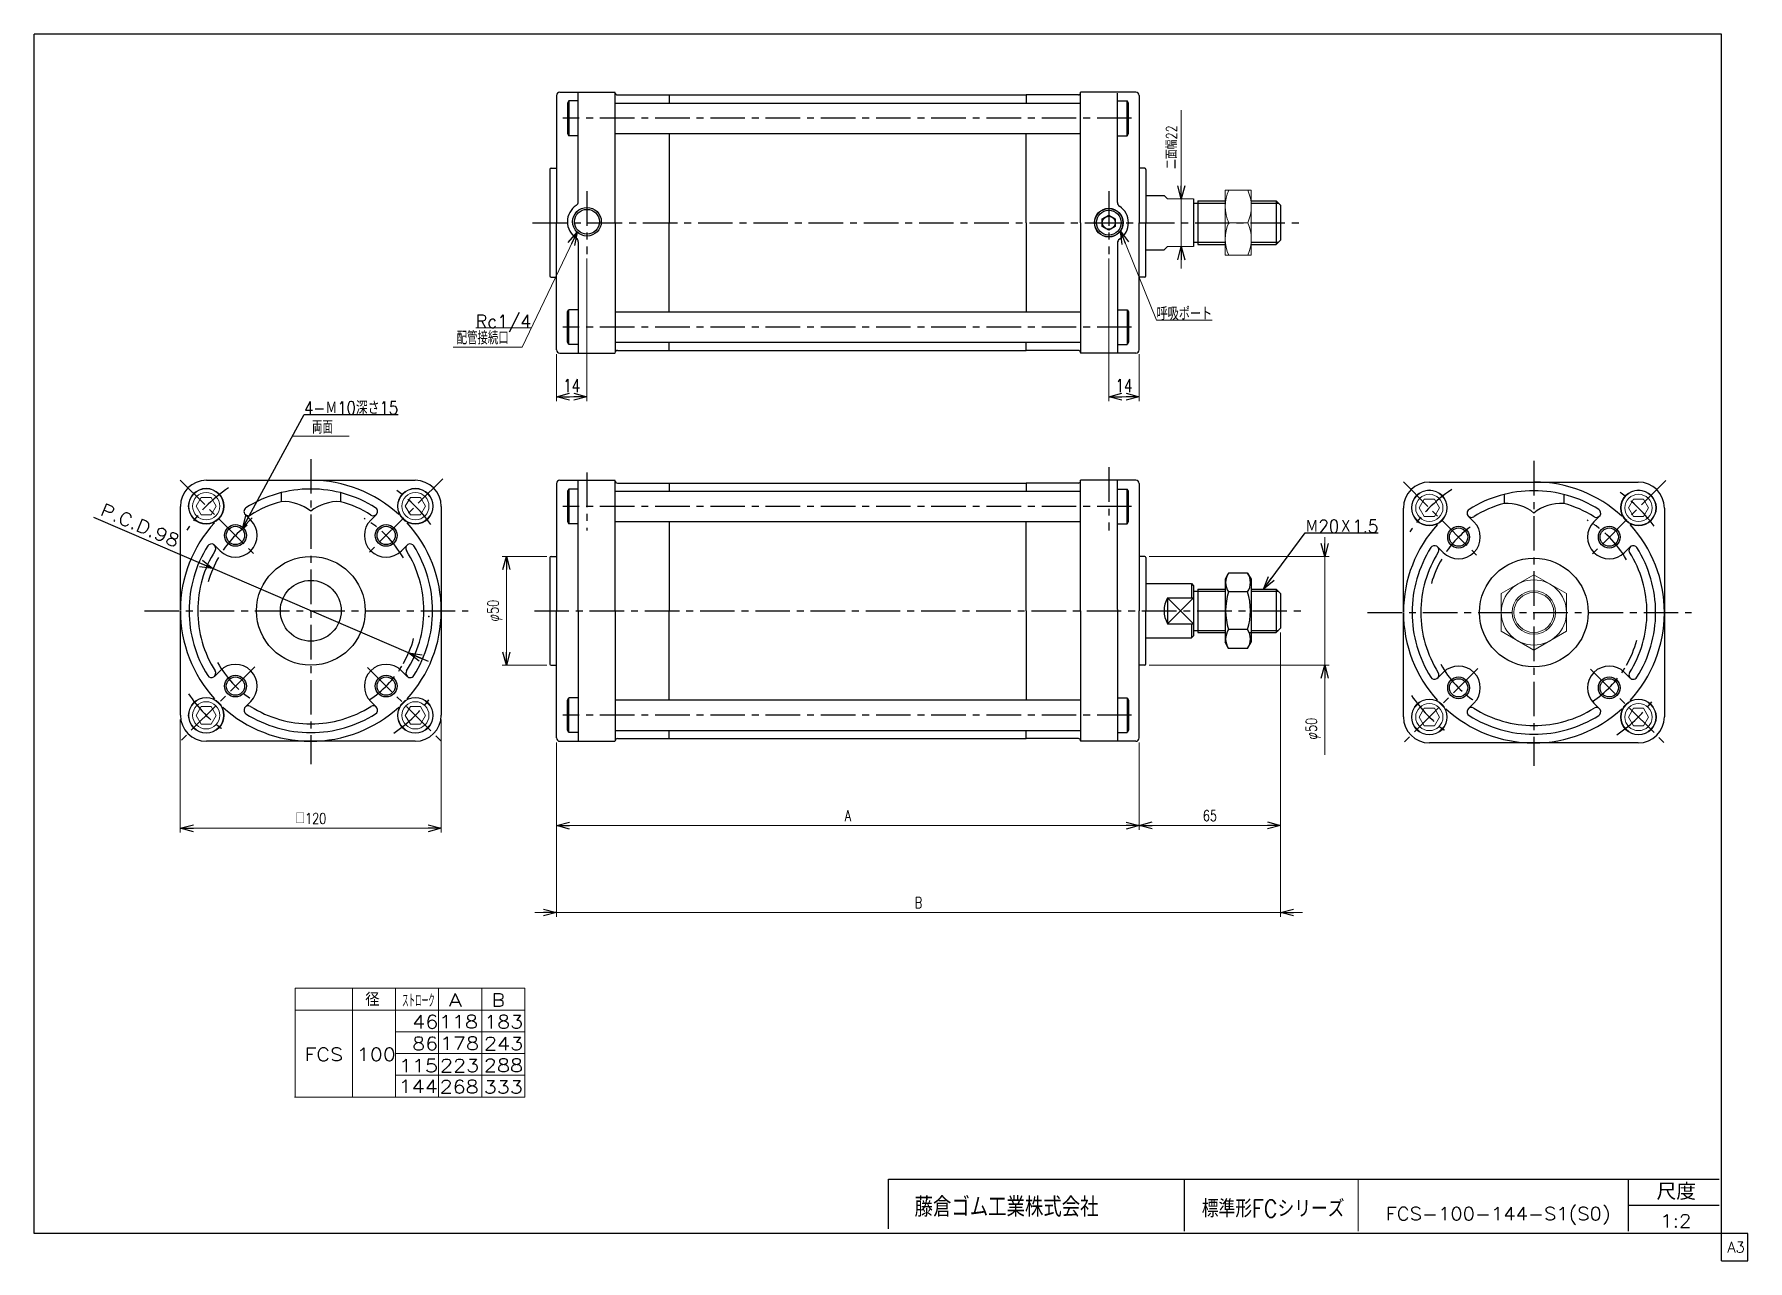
# Model space of a CAD drawing. Header units: millimetres. Extents: x -380 to 408, y -281 to 283.
import ezdxf
from ezdxf.enums import TextEntityAlignment as Align

# ---------------------------------------------------------------- set-up
doc = ezdxf.new("R2010")
doc.units = ezdxf.units.MM
doc.header["$LTSCALE"] = 0.5
doc.header["$PDSIZE"] = 1
doc.linetypes.add('CENTER', pattern=[50.8, 31.75, -6.35, 6.35, -6.35])
doc.layers.add('ZUWAKU', color=7, linetype='Continuous')
doc.styles.add('FdaStyle0', font='txt.shx', dxfattribs={"width": 0.756757, "bigfont": 'bigfont'})
doc.dimstyles.new('DaDimRotatedStyle', dxfattribs={"dimtxt": 6, "dimasz": 6.000004, "dimexe": 2, "dimexo": 2, "dimgap": 2, "dimtad": 3, "dimdsep": 46, "dimtxsty": 'FdaStyle0', "dimblk1": 'OPEN30', "dimblk2": 'OPEN30', "dimsah": 1, "dimcen": 0.09, "dimclrd": 4, "dimclre": 4, "dimclrt": 4, "dimadec": 0, "dimazin": 2, "dimtfac": 1, "dimtdec": 4, "dimtmove": 0, "dimatfit": 0, "dimfxl": 1, "dimarcsym": 0})

msp = doc.modelspace()

# ---------------------------------------------------------------- texts
at = {"color": 4, "style": 'FdaStyle0'}
for s, height, width, p, p2 in [('配管接続口', 6, 0.666667, (-185.785, 140.831), (-161.785, 140.831)), ('配管接続口', 6, 0.666667, (-185.785, 140.831), (-161.785, 140.831)), ('両面', 6, 0.666667, (-252.285, 99.805), (-242.685, 99.805)), ('両面', 6, 0.666667, (-252.285, 99.805), (-242.685, 99.805)), ('   径', 6, 0.952381, (-245.209, -163.422), (-221.209, -163.422)), ('   径', 6, 0.952381, (-245.209, -163.422), (-221.209, -163.422)), ('ストローク', 6, 0.416667, (-210.839, -163.925), (-195.839, -163.925)), ('ストローク', 6, 0.416667, (-210.839, -163.925), (-195.839, -163.925)), ('標準形FCシリーズ', 8, 0.727273, (156.944, -260.599), (222.544, -260.599)), ('標準形FCシリーズ', 8, 0.727273, (156.944, -260.599), (222.544, -260.599)), ('FCS-100-144-S1(S0)', 6, 0.8272, (241.473, -261.945), (344.873, -261.945)), ('1:2', 6, 0.8, (367.713, -265.219), (382.113, -265.219))]:
    msp.add_text(s, height=height, dxfattribs=dict(at, width=width)).set_placement(p, p2, align=Align.FIT)
at = {"color": 4, "style": 'FdaStyle0', "width": 0.8}
msp.add_text('P.C.D.98', height=6, rotation=-23.30706, dxfattribs=at).set_placement((-350.198, 62.465), (-314.932, 47.272), align=Align.FIT)
msp.add_text('P.C.D.98', height=6, rotation=-23.30706, dxfattribs=at).set_placement((-350.198, 62.465), (-314.932, 47.272), align=Align.FIT)
at = {"color": 4, "style": 'FdaStyle0'}
for s, p, p2 in [('A', (-189.387, -163.678), (-183.387, -163.678)), ('A', (-189.387, -163.678), (-183.387, -163.678)), ('B', (-169.589, -163.678), (-163.589, -163.678)), ('B', (-169.589, -163.678), (-163.589, -163.678)), ('46', (-206.184, -173.678), (-194.184, -173.678)), ('46', (-206.184, -173.678), (-194.184, -173.678)), ('118', (-193.949, -173.654), (-175.949, -173.654)), ('118', (-193.949, -173.654), (-175.949, -173.654)), ('183', (-173.13, -173.678), (-155.13, -173.678)), ('183', (-173.13, -173.678), (-155.13, -173.678)), ('86', (-206.238, -183.678), (-194.238, -183.678)), ('86', (-206.238, -183.678), (-194.238, -183.678)), ('178', (-193.49, -183.532), (-175.49, -183.532)), ('178', (-193.49, -183.532), (-175.49, -183.532)), ('243', (-173.184, -183.678), (-155.184, -183.678)), ('243', (-173.184, -183.678), (-155.184, -183.678)), ('FCS 100', (-255.691, -188.678), (-213.691, -188.678)), ('FCS 100', (-255.691, -188.678), (-213.691, -188.678)), ('115', (-212.291, -193.866), (-194.291, -193.866)), ('115', (-212.291, -193.866), (-194.291, -193.866)), ('223', (-193.394, -193.781), (-175.394, -193.781)), ('223', (-193.394, -193.781), (-175.394, -193.781)), ('288', (-173.237, -193.678), (-155.237, -193.678)), ('288', (-173.237, -193.678), (-155.237, -193.678)), ('144', (-212.429, -203.391), (-194.429, -203.391)), ('144', (-212.429, -203.391), (-194.429, -203.391)), ('268', (-193.597, -203.532), (-175.597, -203.532)), ('268', (-193.597, -203.532), (-175.597, -203.532)), ('333', (-173.29, -203.678), (-155.29, -203.678)), ('333', (-173.29, -203.678), (-155.29, -203.678))]:
    msp.add_text(s, height=6, dxfattribs=at).set_placement(p, p2, align=Align.FIT)
at = {"layer": 'ZUWAKU', "color": 4, "style": 'FdaStyle0'}
for s, height, width, p, p2 in [('尺度', 7.6, 0.749175, (366.053, -252.584), (384.213, -252.584)), ('藤倉ゴム工業株式会社', 9, 0.652778, (24.849, -260.339), (109.449, -260.339))]:
    msp.add_text(s, height=height, dxfattribs=dict(at, width=width)).set_placement(p, p2, align=Align.FIT)
at = {"layer": 'ZUWAKU', "color": 7, "style": 'FdaStyle0', "width": 0.8}
msp.add_text('A3', height=5, dxfattribs=at).set_placement((398.615, -276.797), (406.615, -276.797), align=Align.FIT)

# ---------------------------------------------------------------- blocks, each defined once
blk = doc.blocks.new('_OPEN30')
at = {"color": 0, "linetype": 'ByBlock', "lineweight": -2}
for p, q in [((-1, 0.267949), (0, 0)), ((0, 0), (-1, -0.267949)), ((0, 0), (-1, 0))]:
    blk.add_line(p, q, dxfattribs=at)
blk = doc.blocks.new('DC_GROUP_Φ100_1')
at = {"color": 4, "linetype": 'Continuous', "lineweight": 13}
for p, q in [((-207.05, 70.42), (-209.36, 66.42)), ((-209.36, 66.42), (-207.05, 62.42)), ((-202.43, 70.42), (-207.05, 70.42)), ((-200.12, 66.42), (-202.43, 70.42)), ((-202.43, 62.42), (-200.12, 66.42)), ((-207.05, 62.42), (-202.43, 62.42))]:
    blk.add_line(p, q, dxfattribs=at)
for radius in [8.25, 8, 6.27]:
    blk.add_circle((-204.74, 66.42), radius, dxfattribs=at)
blk = doc.blocks.new('DC_GROUP_Φ100_2')
at = {"color": 4, "linetype": 'Continuous', "lineweight": 13}
for p, q in [((-303.22, 70.42), (-305.53, 66.42)), ((-305.53, 66.42), (-303.22, 62.42)), ((-298.6, 70.42), (-303.22, 70.42)), ((-296.29, 66.42), (-298.6, 70.42)), ((-298.6, 62.42), (-296.29, 66.42)), ((-303.22, 62.42), (-298.6, 62.42))]:
    blk.add_line(p, q, dxfattribs=at)
for radius in [8.25, 8, 6.27]:
    blk.add_circle((-300.91, 66.42), radius, dxfattribs=at)
blk = doc.blocks.new('DC_GROUP_Φ100_3')
at = {"color": 4, "linetype": 'Continuous', "lineweight": 25}
for p, q in [((185.3, 28.34), (204.49, 54.21)), ((204.49, 54.21), (238.09, 54.21))]:
    blk.add_line(p, q, dxfattribs=at)
at = {"color": 4, "xscale": 6.000005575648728, "yscale": 5.999978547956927, "rotation": 233.4269690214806}
blk.add_blockref('_OPEN30', (185.3, 28.34), dxfattribs=at)
at = {"color": 4, "style": 'FdaStyle0', "width": 0.756757}
blk.add_text('Ｍ20Ｘ1.5', height=6, dxfattribs=at).set_placement((204.49, 54.21), (238.09, 54.21), align=Align.FIT)
blk = doc.blocks.new('DC_GROUP_Φ100_4')
at = {"color": 4, "linetype": 'Continuous', "lineweight": 13}
for p, q in [((259.26, 69.64), (256.95, 65.64)), ((256.95, 65.64), (259.26, 61.64)), ((263.88, 69.64), (259.26, 69.64)), ((266.19, 65.64), (263.88, 69.64)), ((263.88, 61.64), (266.19, 65.64)), ((259.26, 61.64), (263.88, 61.64))]:
    blk.add_line(p, q, dxfattribs=at)
for radius in [8.25, 8, 6.27]:
    blk.add_circle((261.57, 65.64), radius, dxfattribs=at)
blk = doc.blocks.new('DA_IMAGEDIMGROUP_1')
at = {"color": 4, "linetype": 'Continuous', "lineweight": 13}
for p, q in [((147.48, 248.49), (147.48, 207.8)), ((147.48, 185.8), (147.48, 207.8)), ((147.48, 175.8), (147.48, 185.8))]:
    blk.add_line(p, q, dxfattribs=at)
at = {"color": 4, "xscale": 6.000005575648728, "yscale": 5.999978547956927}
for p, rotation in [((147.48, 207.8), 270), ((147.48, 185.8), 90)]:
    blk.add_blockref('_OPEN30', p, dxfattribs=dict(at, rotation=rotation))
at = {"color": 4, "insert": (145.48, 221.49), "char_height": 5, "width": 31.25, "attachment_point": 7, "rotation": 90, "style": 'FdaStyle0'}
blk.add_mtext('\\T1.00;二面幅22', dxfattribs=at)
blk = doc.blocks.new('DC_GROUP_Φ100_5')
at = {"color": 4, "linetype": 'Continuous', "lineweight": 13}
for p, q in [((179.68, 211.8), (167.68, 211.8)), ((167.68, 211.8), (167.68, 181.8)), ((179.68, 181.8), (179.68, 211.8)), ((169.29, 196.8), (178.06, 196.8)), ((167.68, 181.8), (179.68, 181.8))]:
    blk.add_line(p, q, dxfattribs=at)
for centre, start, end in [((185.75, 204.3), 155.49503, 204.50497), ((161.61, 204.3), 335.49503, 24.50497), ((185.75, 189.3), 155.49503, 204.50497), ((161.61, 189.3), 335.49503, 24.50497)]:
    blk.add_arc(centre, 18.08, start, end, dxfattribs=at)
blk = doc.blocks.new('DC_GROUP_Φ100_6')
at = {"color": 4, "linetype": 'Continuous', "lineweight": 25}
for p, q in [((-284.04, 56.62), (-255.89, 108.65)), ((-255.89, 108.65), (-212.69, 108.65))]:
    blk.add_line(p, q, dxfattribs=at)
at = {"color": 4, "xscale": 6.000005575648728, "yscale": 5.999978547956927, "rotation": 241.5926363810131}
blk.add_blockref('_OPEN30', (-284.04, 56.62), dxfattribs=at)
at = {"color": 4, "style": 'FdaStyle0', "width": 0.75}
blk.add_text('4-Ｍ10深さ15', height=6, dxfattribs=at).set_placement((-255.89, 108.65), (-212.69, 108.65), align=Align.FIT)
blk = doc.blocks.new('*D8')
at = {"color": 4, "linetype": 'Continuous', "lineweight": 13}
for p, q in [((-125.83, 180.3), (-125.83, 114.8)), ((-139.83, 136.3), (-139.83, 114.8)), ((-139.83, 116.8), (-125.83, 116.8))]:
    blk.add_line(p, q, dxfattribs=at)
at = {"color": 4, "xscale": 6.000005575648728, "yscale": 5.999978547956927}
for p, rotation in [((-139.83, 116.8), 180), ((-125.83, 116.8), 360)]:
    blk.add_blockref('_OPEN30', p, dxfattribs=dict(at, rotation=rotation))
at = {"color": 4, "insert": (-132.83, 118.8), "char_height": 6, "width": 19.5, "attachment_point": 8, "style": 'FdaStyle0'}
blk.add_mtext('\\T1.00;14', dxfattribs=at)
blk = doc.blocks.new('*D9')
at = {"color": 4, "linetype": 'Continuous', "lineweight": 13}
for p, q in [((114.17, 180.3), (114.17, 114.8)), ((128.17, 136.3), (128.17, 114.8)), ((114.17, 116.8), (128.17, 116.8))]:
    blk.add_line(p, q, dxfattribs=at)
at = {"color": 4, "xscale": 6.000005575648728, "yscale": 5.999978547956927}
for p, rotation in [((114.17, 116.8), 180), ((128.17, 116.8), 360)]:
    blk.add_blockref('_OPEN30', p, dxfattribs=dict(at, rotation=rotation))
at = {"color": 4, "insert": (121.17, 118.8), "char_height": 6, "width": 19.5, "attachment_point": 8, "style": 'FdaStyle0'}
blk.add_mtext('\\T1.00;14', dxfattribs=at)
blk = doc.blocks.new('DC_GROUP_Φ100_7')
at = {"color": 4, "linetype": 'Continuous', "lineweight": 13}
for p, q in [((119.49, 192.9), (136.11, 151.97)), ((136.11, 151.97), (161.71, 151.97))]:
    blk.add_line(p, q, dxfattribs=at)
at = {"color": 4, "xscale": 6.000005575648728, "yscale": 5.999978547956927, "rotation": 112.108149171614}
blk.add_blockref('_OPEN30', (119.49, 192.9), dxfattribs=at)
at = {"color": 4, "style": 'FdaStyle0', "width": 0.680851}
blk.add_text('呼吸ポート', height=6, dxfattribs=at).set_placement((136.11, 151.97), (161.71, 151.97), align=Align.FIT)
blk = doc.blocks.new('DC_GROUP_Φ100_8')
at = {"color": 4, "linetype": 'Continuous', "lineweight": 13}
for p, q in [((-130.38, 192.46), (-155.62, 139.56)), ((-151.39, 148.42), (-176.99, 148.42))]:
    blk.add_line(p, q, dxfattribs=at)
at = {"color": 4, "xscale": 6.000005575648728, "yscale": 5.999978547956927, "rotation": 64.49090561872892}
blk.add_blockref('_OPEN30', (-130.38, 192.46), dxfattribs=at)
at = {"color": 4, "style": 'FdaStyle0', "width": 0.810127}
blk.add_text('Rc1/4', height=6, dxfattribs=at).set_placement((-176.99, 148.42), (-151.39, 148.42), align=Align.FIT)
blk = doc.blocks.new('DC_GROUP_Φ100_9')
at = {"color": 4, "linetype": 'Continuous', "lineweight": 13}
for p, q in [((-207.05, 70.42), (-209.36, 66.42)), ((-209.36, 66.42), (-207.05, 62.42)), ((-202.43, 70.42), (-207.05, 70.42)), ((-200.12, 66.42), (-202.43, 70.42)), ((-202.43, 62.42), (-200.12, 66.42)), ((-207.05, 62.42), (-202.43, 62.42))]:
    blk.add_line(p, q, dxfattribs=at)
for radius in [8.25, 8, 6.27]:
    blk.add_circle((-204.74, 66.42), radius, dxfattribs=at)
blk = doc.blocks.new('DC_GROUP_Φ100_10')
at = {"color": 4, "linetype": 'Continuous', "lineweight": 13}
for p, q in [((-303.22, 70.42), (-305.53, 66.42)), ((-305.53, 66.42), (-303.22, 62.42)), ((-298.6, 70.42), (-303.22, 70.42)), ((-296.29, 66.42), (-298.6, 70.42)), ((-298.6, 62.42), (-296.29, 66.42)), ((-303.22, 62.42), (-298.6, 62.42))]:
    blk.add_line(p, q, dxfattribs=at)
for radius in [8.25, 8, 6.27]:
    blk.add_circle((-300.91, 66.42), radius, dxfattribs=at)
blk = doc.blocks.new('DC_GROUP_Φ100_11')
at = {"color": 4, "linetype": 'Continuous', "lineweight": 25}
for p, q in [((185.3, 28.34), (204.49, 54.21)), ((204.49, 54.21), (238.09, 54.21))]:
    blk.add_line(p, q, dxfattribs=at)
at = {"color": 4, "xscale": 6.000005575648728, "yscale": 5.999978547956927, "rotation": 233.4269690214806}
blk.add_blockref('_OPEN30', (185.3, 28.34), dxfattribs=at)
at = {"color": 4, "style": 'FdaStyle0', "width": 0.756757}
blk.add_text('Ｍ20Ｘ1.5', height=6, dxfattribs=at).set_placement((204.49, 54.21), (238.09, 54.21), align=Align.FIT)
blk = doc.blocks.new('DC_GROUP_Φ100_12')
at = {"color": 4, "linetype": 'Continuous', "lineweight": 13}
for p, q in [((259.26, 69.64), (256.95, 65.64)), ((256.95, 65.64), (259.26, 61.64)), ((263.88, 69.64), (259.26, 69.64)), ((266.19, 65.64), (263.88, 69.64)), ((263.88, 61.64), (266.19, 65.64)), ((259.26, 61.64), (263.88, 61.64))]:
    blk.add_line(p, q, dxfattribs=at)
for radius in [8.25, 8, 6.27]:
    blk.add_circle((261.57, 65.64), radius, dxfattribs=at)
blk = doc.blocks.new('DC_GROUP_Φ100_13')
at = {"color": 4, "linetype": 'Continuous', "lineweight": 25}
for p, q in [((-284.04, 56.62), (-255.89, 108.65)), ((-255.89, 108.65), (-212.69, 108.65))]:
    blk.add_line(p, q, dxfattribs=at)
at = {"color": 4, "xscale": 6.000005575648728, "yscale": 5.999978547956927, "rotation": 241.5926363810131}
blk.add_blockref('_OPEN30', (-284.04, 56.62), dxfattribs=at)
at = {"color": 4, "style": 'FdaStyle0', "width": 0.75}
blk.add_text('4-Ｍ10深さ15', height=6, dxfattribs=at).set_placement((-255.89, 108.65), (-212.69, 108.65), align=Align.FIT)
blk = doc.blocks.new('DA_IMAGEDIMGROUP_2')
at = {"color": 4, "linetype": 'Continuous', "lineweight": 13}
for p, q in [((147.48, 248.49), (147.48, 207.8)), ((147.48, 185.8), (147.48, 207.8)), ((147.48, 175.8), (147.48, 185.8))]:
    blk.add_line(p, q, dxfattribs=at)
at = {"color": 4, "xscale": 6.000005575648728, "yscale": 5.999978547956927}
for p, rotation in [((147.48, 207.8), 270), ((147.48, 185.8), 90)]:
    blk.add_blockref('_OPEN30', p, dxfattribs=dict(at, rotation=rotation))
at = {"color": 4, "insert": (145.48, 221.49), "char_height": 5, "width": 31.25, "attachment_point": 7, "rotation": 90, "style": 'FdaStyle0'}
blk.add_mtext('\\T1.00;二面幅22', dxfattribs=at)
blk = doc.blocks.new('DC_GROUP_Φ100_14')
at = {"color": 4, "linetype": 'Continuous', "lineweight": 13}
for p, q in [((179.68, 211.8), (167.68, 211.8)), ((167.68, 211.8), (167.68, 181.8)), ((179.68, 181.8), (179.68, 211.8)), ((169.29, 196.8), (178.06, 196.8)), ((167.68, 181.8), (179.68, 181.8))]:
    blk.add_line(p, q, dxfattribs=at)
for centre, start, end in [((185.75, 204.3), 155.49503, 204.50497), ((161.61, 204.3), 335.49503, 24.50497), ((185.75, 189.3), 155.49503, 204.50497), ((161.61, 189.3), 335.49503, 24.50497)]:
    blk.add_arc(centre, 18.08, start, end, dxfattribs=at)
blk = doc.blocks.new('*D19')
at = {"color": 4, "linetype": 'Continuous', "lineweight": 13}
for p, q in [((-125.83, 180.3), (-125.83, 114.8)), ((-139.83, 136.3), (-139.83, 114.8)), ((-139.83, 116.8), (-125.83, 116.8))]:
    blk.add_line(p, q, dxfattribs=at)
at = {"color": 4, "xscale": 6.000005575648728, "yscale": 5.999978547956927}
for p, rotation in [((-139.83, 116.8), 180), ((-125.83, 116.8), 360)]:
    blk.add_blockref('_OPEN30', p, dxfattribs=dict(at, rotation=rotation))
at = {"color": 4, "insert": (-132.83, 118.8), "char_height": 6, "width": 19.5, "attachment_point": 8, "style": 'FdaStyle0'}
blk.add_mtext('\\T1.00;14', dxfattribs=at)
blk = doc.blocks.new('*D20')
at = {"color": 4, "linetype": 'Continuous', "lineweight": 13}
for p, q in [((114.17, 180.3), (114.17, 114.8)), ((128.17, 136.3), (128.17, 114.8)), ((114.17, 116.8), (128.17, 116.8))]:
    blk.add_line(p, q, dxfattribs=at)
at = {"color": 4, "xscale": 6.000005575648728, "yscale": 5.999978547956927}
for p, rotation in [((114.17, 116.8), 180), ((128.17, 116.8), 360)]:
    blk.add_blockref('_OPEN30', p, dxfattribs=dict(at, rotation=rotation))
at = {"color": 4, "insert": (121.17, 118.8), "char_height": 6, "width": 19.5, "attachment_point": 8, "style": 'FdaStyle0'}
blk.add_mtext('\\T1.00;14', dxfattribs=at)
blk = doc.blocks.new('DC_GROUP_Φ100_15')
at = {"color": 4, "linetype": 'Continuous', "lineweight": 13}
for p, q in [((119.49, 192.9), (136.11, 151.97)), ((136.11, 151.97), (161.71, 151.97))]:
    blk.add_line(p, q, dxfattribs=at)
at = {"color": 4, "xscale": 6.000005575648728, "yscale": 5.999978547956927, "rotation": 112.108149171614}
blk.add_blockref('_OPEN30', (119.49, 192.9), dxfattribs=at)
at = {"color": 4, "style": 'FdaStyle0', "width": 0.680851}
blk.add_text('呼吸ポート', height=6, dxfattribs=at).set_placement((136.11, 151.97), (161.71, 151.97), align=Align.FIT)
blk = doc.blocks.new('DC_GROUP_Φ100_16')
at = {"color": 4, "linetype": 'Continuous', "lineweight": 13}
for p, q in [((-130.38, 192.46), (-155.62, 139.56)), ((-151.39, 148.42), (-176.99, 148.42))]:
    blk.add_line(p, q, dxfattribs=at)
at = {"color": 4, "xscale": 6.000005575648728, "yscale": 5.999978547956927, "rotation": 64.49090561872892}
blk.add_blockref('_OPEN30', (-130.38, 192.46), dxfattribs=at)
at = {"color": 4, "style": 'FdaStyle0', "width": 0.810127}
blk.add_text('Rc1/4', height=6, dxfattribs=at).set_placement((-176.99, 148.42), (-151.39, 148.42), align=Align.FIT)
blk = doc.blocks.new('DC_GROUP_Φ100_17')
at = {"color": 4, "linetype": 'Continuous', "lineweight": 13}
for p, q in [((-303.22, -25.75), (-305.53, -29.75)), ((-305.53, -29.75), (-303.22, -33.75)), ((-298.6, -25.75), (-303.22, -25.75)), ((-296.29, -29.75), (-298.6, -25.75)), ((-298.6, -33.75), (-296.29, -29.75)), ((-303.22, -33.75), (-298.6, -33.75))]:
    blk.add_line(p, q, dxfattribs=at)
for radius in [8.25, 8, 6.27]:
    blk.add_circle((-300.91, -29.75), radius, dxfattribs=at)
blk = doc.blocks.new('DC_GROUP_Φ100_18')
at = {"color": 4, "linetype": 'Continuous', "lineweight": 13}
for p, q in [((-207.05, -25.75), (-209.36, -29.75)), ((-209.36, -29.75), (-207.05, -33.75)), ((-202.43, -25.75), (-207.05, -25.75)), ((-200.12, -29.75), (-202.43, -25.75)), ((-202.43, -33.75), (-200.12, -29.75)), ((-207.05, -33.75), (-202.43, -33.75))]:
    blk.add_line(p, q, dxfattribs=at)
for radius in [8.25, 8, 6.27]:
    blk.add_circle((-204.74, -29.75), radius, dxfattribs=at)
blk = doc.blocks.new('DC_GROUP_Φ100_19')
at = {"color": 4, "linetype": 'Continuous', "lineweight": 25}
for p, q in [((169.24, 35.66), (167.61, 32.84)), ((167.61, 32.84), (167.61, 3.84)), ((177.98, 35.66), (169.24, 35.66)), ((177.98, 35.66), (179.61, 32.84)), ((179.61, 32.84), (179.61, 3.84)), ((179.61, 32.84), (179.61, 3.84)), ((177.98, 27), (169.24, 27)), ((177.98, 9.68), (169.24, 9.68)), ((169.24, 1.02), (167.61, 3.84)), ((177.98, 1.02), (169.24, 1.02)), ((177.98, 1.02), (179.61, 3.84))]:
    blk.add_line(p, q, dxfattribs=at)
for centre, radius, start, end in [((175.57, 31.33), 7.67, 145.61111, 214.38889), ((171.65, 31.33), 7.67, 325.61111, 34.38889), ((196.56, 18.34), 28.66, 162.41111, 197.58889), ((150.66, 18.34), 28.66, 342.41112, 17.5889), ((175.57, 5.35), 7.67, 145.61111, 214.38889), ((171.65, 5.35), 7.67, 325.61111, 34.38889)]:
    blk.add_arc(centre, radius, start, end, dxfattribs=at)
blk = doc.blocks.new('DC_GROUP_Φ100_20')
at = {"color": 4, "linetype": 'Continuous', "lineweight": 13}
for p, q in [((259.26, -26.52), (256.95, -30.52)), ((256.95, -30.52), (259.26, -34.52)), ((263.88, -26.52), (259.26, -26.52)), ((266.19, -30.52), (263.88, -26.52)), ((263.88, -34.52), (266.19, -30.52)), ((259.26, -34.52), (263.88, -34.52))]:
    blk.add_line(p, q, dxfattribs=at)
for radius in [8.25, 8, 6.27]:
    blk.add_circle((261.57, -30.52), radius, dxfattribs=at)
blk = doc.blocks.new('DC_GROUP_Φ100_21')
at = {"color": 4, "linetype": 'Continuous', "lineweight": 13}
for p, q in [((355.43, -26.52), (353.12, -30.52)), ((353.12, -30.52), (355.43, -34.52)), ((360.05, -26.52), (355.43, -26.52)), ((362.36, -30.52), (360.05, -26.52)), ((360.05, -34.52), (362.36, -30.52)), ((355.43, -34.52), (360.05, -34.52))]:
    blk.add_line(p, q, dxfattribs=at)
for radius in [8.25, 8, 6.27]:
    blk.add_circle((357.74, -30.52), radius, dxfattribs=at)
blk = doc.blocks.new('DC_GROUP_Φ100_22')
at = {"color": 4, "linetype": 'Continuous', "lineweight": 13}
for p, q in [((355.43, 69.64), (353.12, 65.64)), ((353.12, 65.64), (355.43, 61.64)), ((360.05, 69.64), (355.43, 69.64)), ((362.36, 65.64), (360.05, 69.64)), ((360.05, 61.64), (362.36, 65.64)), ((355.43, 61.64), (360.05, 61.64))]:
    blk.add_line(p, q, dxfattribs=at)
for radius in [8.25, 8, 6.27]:
    blk.add_circle((357.74, 65.64), radius, dxfattribs=at)
blk = doc.blocks.new('DC_GROUP_Φ100_23')
at = {"color": 4, "linetype": 'Continuous', "lineweight": 13}
for p, q in [((309.65, 34.88), (294.65, 26.22)), ((324.65, 26.22), (309.65, 34.88)), ((294.65, 26.22), (294.65, 8.9)), ((324.65, 8.9), (324.65, 26.22)), ((294.65, 8.9), (309.65, 0.24)), ((309.65, 0.24), (324.65, 8.9))]:
    blk.add_line(p, q, dxfattribs=at)
for radius in [15, 10, 9.19]:
    blk.add_circle((309.65, 17.56), radius, dxfattribs=at)
blk = doc.blocks.new('DA_IMAGEDIMGROUP_3')
at = {"color": 4, "linetype": 'Continuous', "lineweight": 13}
for p, q in [((213.48, 52.18), (213.48, 43.34)), ((132.67, 43.34), (215.48, 43.34)), ((213.48, -6.66), (213.48, 43.34)), ((132.67, -6.66), (215.48, -6.66)), ((213.48, -47.9), (213.48, -6.66))]:
    blk.add_line(p, q, dxfattribs=at)
at = {"color": 4, "xscale": 6.000005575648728, "yscale": 5.999978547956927}
for p, rotation in [((213.48, 43.34), 270), ((213.48, -6.66), 90)]:
    blk.add_blockref('_OPEN30', p, dxfattribs=dict(at, rotation=rotation))
at = {"color": 4, "insert": (211.48, -30.9), "char_height": 5, "width": 21.25, "attachment_point": 9, "rotation": 90, "style": 'FdaStyle0'}
blk.add_mtext('\\T1.00;φ50', dxfattribs=at)
blk = doc.blocks.new('*D31')
at = {"color": 4, "linetype": 'Continuous', "lineweight": 13}
for p, q in [((-312.83, -31.66), (-312.83, -83.66)), ((-192.83, -31.66), (-192.83, -83.66)), ((-312.83, -81.66), (-192.83, -81.66))]:
    blk.add_line(p, q, dxfattribs=at)
at = {"color": 4, "xscale": 6.000005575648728, "yscale": 5.999978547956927}
for p, rotation in [((-312.83, -81.66), 180), ((-192.83, -81.66), 360)]:
    blk.add_blockref('_OPEN30', p, dxfattribs=dict(at, rotation=rotation))
at = {"color": 4, "insert": (-252.83, -79.66), "char_height": 5, "width": 26.25, "attachment_point": 8, "style": 'FdaStyle0'}
blk.add_mtext('\\T1.00;□120', dxfattribs=at)
blk = doc.blocks.new('*D32')
at = {"color": 4, "linetype": 'Continuous', "lineweight": 13}
for p, q in [((-139.83, -42.16), (-139.83, -82.41)), ((128.17, -42.16), (128.17, -82.41)), ((-139.83, -80.41), (128.17, -80.41))]:
    blk.add_line(p, q, dxfattribs=at)
at = {"color": 4, "xscale": 6.000005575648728, "yscale": 5.999978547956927}
for p, rotation in [((-139.83, -80.41), 180), ((128.17, -80.41), 360)]:
    blk.add_blockref('_OPEN30', p, dxfattribs=dict(at, rotation=rotation))
at = {"color": 4, "insert": (-5.83, -78.41), "char_height": 5, "width": 11.25, "attachment_point": 8, "style": 'FdaStyle0'}
blk.add_mtext('\\T1.00;A', dxfattribs=at)
blk = doc.blocks.new('DA_IMAGEDIMGROUP_4')
at = {"color": 4, "linetype": 'Continuous', "lineweight": 13}
for p, q in [((193.17, 8.34), (193.17, -122.41)), ((-139.83, -42.16), (-139.83, -122.41)), ((-149.83, -120.41), (-139.83, -120.41)), ((-139.83, -120.41), (193.17, -120.41)), ((203.17, -120.41), (193.17, -120.41))]:
    blk.add_line(p, q, dxfattribs=at)
at = {"color": 4, "xscale": 6.000005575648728, "yscale": 5.999978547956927}
for p, rotation in [((-139.83, -120.41), 360), ((193.17, -120.41), 180)]:
    blk.add_blockref('_OPEN30', p, dxfattribs=dict(at, rotation=rotation))
at = {"color": 4, "insert": (26.67, -118.41), "char_height": 5, "width": 11.25, "attachment_point": 8, "style": 'FdaStyle0'}
blk.add_mtext('\\T1.00;B', dxfattribs=at)
blk = doc.blocks.new('*D34')
at = {"color": 4, "linetype": 'Continuous', "lineweight": 13}
for p, q in [((193.17, 8.34), (193.17, -82.39)), ((128.17, -42.16), (128.17, -82.39)), ((128.17, -80.39), (193.17, -80.39))]:
    blk.add_line(p, q, dxfattribs=at)
at = {"color": 4, "xscale": 6.000005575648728, "yscale": 5.999978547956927}
for p, rotation in [((128.17, -80.39), 180), ((193.17, -80.39), 360)]:
    blk.add_blockref('_OPEN30', p, dxfattribs=dict(at, rotation=rotation))
at = {"color": 4, "insert": (160.67, -78.39), "char_height": 5, "width": 16.25, "attachment_point": 8, "style": 'FdaStyle0'}
blk.add_mtext('\\T1.00;65', dxfattribs=at)
blk = doc.blocks.new('*D35')
at = {"color": 4, "linetype": 'Continuous', "lineweight": 13}
for p, q in [((-144.33, 43.34), (-164.83, 43.34)), ((-162.83, -6.66), (-162.83, 43.34)), ((-144.33, -6.66), (-164.83, -6.66))]:
    blk.add_line(p, q, dxfattribs=at)
at = {"color": 4, "xscale": 6.000005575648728, "yscale": 5.999978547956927}
for p, rotation in [((-162.83, 43.34), 90), ((-162.83, -6.66), 270)]:
    blk.add_blockref('_OPEN30', p, dxfattribs=dict(at, rotation=rotation))
at = {"color": 4, "insert": (-164.83, 18.34), "char_height": 5, "width": 21.25, "attachment_point": 8, "rotation": 90, "style": 'FdaStyle0'}
blk.add_mtext('\\T1.00;φ50', dxfattribs=at)
blk = doc.blocks.new('DC_GROUP_Φ100_24')
at = {"color": 4, "linetype": 'Continuous', "lineweight": 13}
for p, q in [((-303.22, -25.75), (-305.53, -29.75)), ((-305.53, -29.75), (-303.22, -33.75)), ((-298.6, -25.75), (-303.22, -25.75)), ((-296.29, -29.75), (-298.6, -25.75)), ((-298.6, -33.75), (-296.29, -29.75)), ((-303.22, -33.75), (-298.6, -33.75))]:
    blk.add_line(p, q, dxfattribs=at)
for radius in [8.25, 8, 6.27]:
    blk.add_circle((-300.91, -29.75), radius, dxfattribs=at)
blk = doc.blocks.new('DC_GROUP_Φ100_25')
at = {"color": 4, "linetype": 'Continuous', "lineweight": 13}
for p, q in [((-207.05, -25.75), (-209.36, -29.75)), ((-209.36, -29.75), (-207.05, -33.75)), ((-202.43, -25.75), (-207.05, -25.75)), ((-200.12, -29.75), (-202.43, -25.75)), ((-202.43, -33.75), (-200.12, -29.75)), ((-207.05, -33.75), (-202.43, -33.75))]:
    blk.add_line(p, q, dxfattribs=at)
for radius in [8.25, 8, 6.27]:
    blk.add_circle((-204.74, -29.75), radius, dxfattribs=at)
blk = doc.blocks.new('DC_GROUP_Φ100_26')
at = {"color": 4, "linetype": 'Continuous', "lineweight": 25}
for p, q in [((169.24, 35.66), (167.61, 32.84)), ((167.61, 32.84), (167.61, 3.84)), ((177.98, 35.66), (169.24, 35.66)), ((177.98, 35.66), (179.61, 32.84)), ((179.61, 32.84), (179.61, 3.84)), ((179.61, 32.84), (179.61, 3.84)), ((177.98, 27), (169.24, 27)), ((177.98, 9.68), (169.24, 9.68)), ((169.24, 1.02), (167.61, 3.84)), ((177.98, 1.02), (169.24, 1.02)), ((177.98, 1.02), (179.61, 3.84))]:
    blk.add_line(p, q, dxfattribs=at)
for centre, radius, start, end in [((175.57, 31.33), 7.67, 145.61111, 214.38889), ((171.65, 31.33), 7.67, 325.61111, 34.38889), ((196.56, 18.34), 28.66, 162.41111, 197.58889), ((150.66, 18.34), 28.66, 342.41112, 17.5889), ((175.57, 5.35), 7.67, 145.61111, 214.38889), ((171.65, 5.35), 7.67, 325.61111, 34.38889)]:
    blk.add_arc(centre, radius, start, end, dxfattribs=at)
blk = doc.blocks.new('DC_GROUP_Φ100_27')
at = {"color": 4, "linetype": 'Continuous', "lineweight": 13}
for p, q in [((259.26, -26.52), (256.95, -30.52)), ((256.95, -30.52), (259.26, -34.52)), ((263.88, -26.52), (259.26, -26.52)), ((266.19, -30.52), (263.88, -26.52)), ((263.88, -34.52), (266.19, -30.52)), ((259.26, -34.52), (263.88, -34.52))]:
    blk.add_line(p, q, dxfattribs=at)
for radius in [8.25, 8, 6.27]:
    blk.add_circle((261.57, -30.52), radius, dxfattribs=at)
blk = doc.blocks.new('DC_GROUP_Φ100_28')
at = {"color": 4, "linetype": 'Continuous', "lineweight": 13}
for p, q in [((355.43, -26.52), (353.12, -30.52)), ((353.12, -30.52), (355.43, -34.52)), ((360.05, -26.52), (355.43, -26.52)), ((362.36, -30.52), (360.05, -26.52)), ((360.05, -34.52), (362.36, -30.52)), ((355.43, -34.52), (360.05, -34.52))]:
    blk.add_line(p, q, dxfattribs=at)
for radius in [8.25, 8, 6.27]:
    blk.add_circle((357.74, -30.52), radius, dxfattribs=at)
blk = doc.blocks.new('DC_GROUP_Φ100_29')
at = {"color": 4, "linetype": 'Continuous', "lineweight": 13}
for p, q in [((355.43, 69.64), (353.12, 65.64)), ((353.12, 65.64), (355.43, 61.64)), ((360.05, 69.64), (355.43, 69.64)), ((362.36, 65.64), (360.05, 69.64)), ((360.05, 61.64), (362.36, 65.64)), ((355.43, 61.64), (360.05, 61.64))]:
    blk.add_line(p, q, dxfattribs=at)
for radius in [8.25, 8, 6.27]:
    blk.add_circle((357.74, 65.64), radius, dxfattribs=at)
blk = doc.blocks.new('DC_GROUP_Φ100_30')
at = {"color": 4, "linetype": 'Continuous', "lineweight": 13}
for p, q in [((309.65, 34.88), (294.65, 26.22)), ((324.65, 26.22), (309.65, 34.88)), ((294.65, 26.22), (294.65, 8.9)), ((324.65, 8.9), (324.65, 26.22)), ((294.65, 8.9), (309.65, 0.24)), ((309.65, 0.24), (324.65, 8.9))]:
    blk.add_line(p, q, dxfattribs=at)
for radius in [15, 10, 9.19]:
    blk.add_circle((309.65, 17.56), radius, dxfattribs=at)
blk = doc.blocks.new('DA_IMAGEDIMGROUP_5')
at = {"color": 4, "linetype": 'Continuous', "lineweight": 13}
for p, q in [((213.48, 52.18), (213.48, 43.34)), ((132.67, 43.34), (215.48, 43.34)), ((213.48, -6.66), (213.48, 43.34)), ((132.67, -6.66), (215.48, -6.66)), ((213.48, -47.9), (213.48, -6.66))]:
    blk.add_line(p, q, dxfattribs=at)
at = {"color": 4, "xscale": 6.000005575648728, "yscale": 5.999978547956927}
for p, rotation in [((213.48, 43.34), 270), ((213.48, -6.66), 90)]:
    blk.add_blockref('_OPEN30', p, dxfattribs=dict(at, rotation=rotation))
at = {"color": 4, "insert": (211.48, -30.9), "char_height": 5, "width": 21.25, "attachment_point": 9, "rotation": 90, "style": 'FdaStyle0'}
blk.add_mtext('\\T1.00;φ50', dxfattribs=at)
blk = doc.blocks.new('*D44')
at = {"color": 4, "linetype": 'Continuous', "lineweight": 13}
for p, q in [((-312.83, -31.66), (-312.83, -83.66)), ((-192.83, -31.66), (-192.83, -83.66)), ((-312.83, -81.66), (-192.83, -81.66))]:
    blk.add_line(p, q, dxfattribs=at)
at = {"color": 4, "xscale": 6.000005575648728, "yscale": 5.999978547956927}
for p, rotation in [((-312.83, -81.66), 180), ((-192.83, -81.66), 360)]:
    blk.add_blockref('_OPEN30', p, dxfattribs=dict(at, rotation=rotation))
at = {"color": 4, "insert": (-252.83, -79.66), "char_height": 5, "width": 26.25, "attachment_point": 8, "style": 'FdaStyle0'}
blk.add_mtext('\\T1.00;□120', dxfattribs=at)
blk = doc.blocks.new('*D45')
at = {"color": 4, "linetype": 'Continuous', "lineweight": 13}
for p, q in [((-139.83, -42.16), (-139.83, -82.41)), ((128.17, -42.16), (128.17, -82.41)), ((-139.83, -80.41), (128.17, -80.41))]:
    blk.add_line(p, q, dxfattribs=at)
at = {"color": 4, "xscale": 6.000005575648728, "yscale": 5.999978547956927}
for p, rotation in [((-139.83, -80.41), 180), ((128.17, -80.41), 360)]:
    blk.add_blockref('_OPEN30', p, dxfattribs=dict(at, rotation=rotation))
at = {"color": 4, "insert": (-5.83, -78.41), "char_height": 5, "width": 11.25, "attachment_point": 8, "style": 'FdaStyle0'}
blk.add_mtext('\\T1.00;A', dxfattribs=at)
blk = doc.blocks.new('DA_IMAGEDIMGROUP_6')
at = {"color": 4, "linetype": 'Continuous', "lineweight": 13}
for p, q in [((193.17, 8.34), (193.17, -122.41)), ((-139.83, -42.16), (-139.83, -122.41)), ((-149.83, -120.41), (-139.83, -120.41)), ((-139.83, -120.41), (193.17, -120.41)), ((203.17, -120.41), (193.17, -120.41))]:
    blk.add_line(p, q, dxfattribs=at)
at = {"color": 4, "xscale": 6.000005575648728, "yscale": 5.999978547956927}
for p, rotation in [((-139.83, -120.41), 360), ((193.17, -120.41), 180)]:
    blk.add_blockref('_OPEN30', p, dxfattribs=dict(at, rotation=rotation))
at = {"color": 4, "insert": (26.67, -118.41), "char_height": 5, "width": 11.25, "attachment_point": 8, "style": 'FdaStyle0'}
blk.add_mtext('\\T1.00;B', dxfattribs=at)
blk = doc.blocks.new('*D47')
at = {"color": 4, "linetype": 'Continuous', "lineweight": 13}
for p, q in [((193.17, 8.34), (193.17, -82.39)), ((128.17, -42.16), (128.17, -82.39)), ((128.17, -80.39), (193.17, -80.39))]:
    blk.add_line(p, q, dxfattribs=at)
at = {"color": 4, "xscale": 6.000005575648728, "yscale": 5.999978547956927}
for p, rotation in [((128.17, -80.39), 180), ((193.17, -80.39), 360)]:
    blk.add_blockref('_OPEN30', p, dxfattribs=dict(at, rotation=rotation))
at = {"color": 4, "insert": (160.67, -78.39), "char_height": 5, "width": 16.25, "attachment_point": 8, "style": 'FdaStyle0'}
blk.add_mtext('\\T1.00;65', dxfattribs=at)
blk = doc.blocks.new('*D48')
at = {"color": 4, "linetype": 'Continuous', "lineweight": 13}
for p, q in [((-144.33, 43.34), (-164.83, 43.34)), ((-162.83, -6.66), (-162.83, 43.34)), ((-144.33, -6.66), (-164.83, -6.66))]:
    blk.add_line(p, q, dxfattribs=at)
at = {"color": 4, "xscale": 6.000005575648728, "yscale": 5.999978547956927}
for p, rotation in [((-162.83, 43.34), 90), ((-162.83, -6.66), 270)]:
    blk.add_blockref('_OPEN30', p, dxfattribs=dict(at, rotation=rotation))
at = {"color": 4, "insert": (-164.83, 18.34), "char_height": 5, "width": 21.25, "attachment_point": 8, "rotation": 90, "style": 'FdaStyle0'}
blk.add_mtext('\\T1.00;φ50', dxfattribs=at)

# ---------------------------------------------------------------- dimensions: what is measured, and where the dimension line sits
at = {"linetype": 'Continuous', "lineweight": 13}
for base, p1, p2, override, picture, middle in [((-125.832, 116.804), (-139.832, 138.304), (-125.832, 182.302), {"dimtxt": 6, "dimasz": 6.000004, "dimexe": 2, "dimexo": 2, "dimgap": 2, "dimtad": 3, "dimtih": 0, "dimtoh": 0, "dimdec": 2, "dimzin": 8, "dimtxsty": 'FdaStyle0', "dimblk1": 'OPEN30', "dimblk2": 'OPEN30', "dimsah": 1, "dimclrd": 4, "dimclre": 4, "dimclrt": 4, "dimazin": 2, "dimtofl": 1, "dimatfit": 0, "dimtolj": 0, "dimtzin": 8}, '*D8', (-132.832, 116.804)), ((-125.832, 116.804), (-139.832, 138.304), (-125.832, 182.302), {"dimtxt": 6, "dimasz": 6.000004, "dimexe": 2, "dimexo": 2, "dimgap": 2, "dimtad": 3, "dimtih": 0, "dimtoh": 0, "dimdec": 2, "dimzin": 8, "dimtxsty": 'FdaStyle0', "dimblk1": 'OPEN30', "dimblk2": 'OPEN30', "dimsah": 1, "dimclrd": 4, "dimclre": 4, "dimclrt": 4, "dimazin": 2, "dimtofl": 1, "dimatfit": 0, "dimtolj": 0, "dimtzin": 8}, '*D19', (-132.832, 116.804)), ((128.168, 116.804), (114.168, 182.302), (128.168, 138.304), {"dimtxt": 6, "dimasz": 6.000004, "dimexe": 2, "dimexo": 2, "dimgap": 2, "dimtad": 3, "dimtih": 0, "dimtoh": 0, "dimdec": 2, "dimzin": 8, "dimtxsty": 'FdaStyle0', "dimblk1": 'OPEN30', "dimblk2": 'OPEN30', "dimsah": 1, "dimclrd": 4, "dimclre": 4, "dimclrt": 4, "dimazin": 2, "dimtofl": 1, "dimatfit": 0, "dimtolj": 0, "dimtzin": 8}, '*D9', (121.168, 116.804)), ((128.168, 116.804), (114.168, 182.302), (128.168, 138.304), {"dimtxt": 6, "dimasz": 6.000004, "dimexe": 2, "dimexo": 2, "dimgap": 2, "dimtad": 3, "dimtih": 0, "dimtoh": 0, "dimdec": 2, "dimzin": 8, "dimtxsty": 'FdaStyle0', "dimblk1": 'OPEN30', "dimblk2": 'OPEN30', "dimsah": 1, "dimclrd": 4, "dimclre": 4, "dimclrt": 4, "dimazin": 2, "dimtofl": 1, "dimatfit": 0, "dimtolj": 0, "dimtzin": 8}, '*D20', (121.168, 116.804)), ((193.168, -80.39), (128.168, -40.162), (193.168, 10.338), {"dimtxt": 5, "dimasz": 6.000004, "dimexe": 2, "dimexo": 2, "dimgap": 2, "dimtad": 3, "dimtih": 0, "dimtoh": 0, "dimdec": 2, "dimzin": 8, "dimtxsty": 'FdaStyle0', "dimblk1": 'OPEN30', "dimblk2": 'OPEN30', "dimsah": 1, "dimclrd": 4, "dimclre": 4, "dimclrt": 4, "dimazin": 2, "dimtofl": 1, "dimatfit": 0, "dimtolj": 0, "dimtzin": 8}, '*D34', (160.668, -80.39)), ((193.168, -80.39), (128.168, -40.162), (193.168, 10.338), {"dimtxt": 5, "dimasz": 6.000004, "dimexe": 2, "dimexo": 2, "dimgap": 2, "dimtad": 3, "dimtih": 0, "dimtoh": 0, "dimdec": 2, "dimzin": 8, "dimtxsty": 'FdaStyle0', "dimblk1": 'OPEN30', "dimblk2": 'OPEN30', "dimsah": 1, "dimclrd": 4, "dimclre": 4, "dimclrt": 4, "dimazin": 2, "dimtofl": 1, "dimatfit": 0, "dimtolj": 0, "dimtzin": 8}, '*D47', (160.668, -80.39))]:
    dim = msp.add_linear_dim(base=base, p1=p1, p2=p2, dimstyle='DaDimRotatedStyle', override=override, dxfattribs=at)
    dim.commit()
    dim.dimension.update_dxf_attribs({"geometry": picture, "text_midpoint": middle})
for picture in ['*D35', '*D48']:
    dim = msp.add_linear_dim(base=(-162.832, 43.338), p1=(-142.332, -6.662), p2=(-142.332, 43.338), angle=90, text='φ<>', dimstyle='DaDimRotatedStyle', override={"dimtxt": 5, "dimasz": 6.000004, "dimexe": 2, "dimexo": 2, "dimgap": 2, "dimtad": 3, "dimtih": 0, "dimtoh": 0, "dimdec": 2, "dimzin": 8, "dimtxsty": 'FdaStyle0', "dimblk1": 'OPEN30', "dimblk2": 'OPEN30', "dimsah": 1, "dimclrd": 4, "dimclre": 4, "dimclrt": 4, "dimazin": 2, "dimtofl": 1, "dimatfit": 0, "dimtolj": 0, "dimtzin": 8}, dxfattribs=at)
    dim.commit()
    dim.dimension.update_dxf_attribs({"geometry": picture, "text_midpoint": (-162.832, 18.338)})
for base, p1, p2, text, picture, middle in [((-192.826, -81.662), (-312.826, -29.662), (-192.826, -29.662), '□<>', '*D31', (-252.826, -81.662)), ((-192.826, -81.662), (-312.826, -29.662), (-192.826, -29.662), '□<>', '*D44', (-252.826, -81.662)), ((128.168, -80.412), (-139.832, -40.162), (128.168, -40.162), 'A', '*D32', (-5.832, -80.412)), ((128.168, -80.412), (-139.832, -40.162), (128.168, -40.162), 'A', '*D45', (-5.832, -80.412))]:
    dim = msp.add_linear_dim(base=base, p1=p1, p2=p2, text=text, dimstyle='DaDimRotatedStyle', override={"dimtxt": 5, "dimasz": 6.000004, "dimexe": 2, "dimexo": 2, "dimgap": 2, "dimtad": 3, "dimtih": 0, "dimtoh": 0, "dimdec": 2, "dimzin": 8, "dimtxsty": 'FdaStyle0', "dimblk1": 'OPEN30', "dimblk2": 'OPEN30', "dimsah": 1, "dimclrd": 4, "dimclre": 4, "dimclrt": 4, "dimazin": 2, "dimtofl": 1, "dimatfit": 0, "dimtolj": 0, "dimtzin": 8}, dxfattribs=at)
    dim.commit()
    dim.dimension.update_dxf_attribs({"geometry": picture, "text_midpoint": middle})

# ---------------------------------------------------------------- linework, layer by layer
at = {"color": 4, "linetype": 'Continuous', "lineweight": 25}
for p, q in [((-139.832, 255.304), (-139.832, 196.804)), ((-139.832, 255.304), (-139.832, 196.804)), ((-139.832, 255.304), (-139.832, 196.804)), ((-139.832, 255.304), (-139.832, 196.804)), ((-138.332, 256.804), (-112.832, 256.804)), ((-138.332, 256.804), (-112.832, 256.804)), ((-138.332, 256.804), (-112.832, 256.804)), ((-138.332, 256.804), (-112.832, 256.804)), ((-138.332, 256.804), (-112.832, 256.804)), ((-138.332, 256.804), (-112.832, 256.804)), ((-134.232, 252.804), (-134.832, 251.765)), ((-134.232, 252.804), (-134.832, 251.765)), ((-134.232, 252.804), (-134.832, 251.765)), ((-134.232, 252.804), (-134.832, 251.765)), ((-134.232, 252.804), (-134.232, 236.804)), ((-129.832, 252.804), (-134.232, 252.804)), ((-134.232, 252.804), (-134.232, 236.804)), ((-134.232, 252.804), (-134.232, 236.804)), ((-129.832, 252.804), (-134.232, 252.804)), ((-134.232, 252.804), (-134.232, 236.804)), ((-129.832, 206.462), (-129.832, 256.804)), ((-129.832, 206.462), (-129.832, 256.804)), ((-112.832, 196.804), (-112.832, 256.554)), ((-112.832, 196.804), (-112.832, 256.554)), ((-112.832, 196.804), (-112.832, 256.554)), ((-112.832, 196.804), (-112.832, 256.554)), ((-111.832, 255.554), (11.668, 255.554)), ((-111.832, 255.554), (11.668, 255.554)), ((-111.832, 255.554), (11.668, 255.554)), ((-111.832, 255.554), (11.668, 255.554)), ((-88.092, 255.554), (-88.092, 251.804)), ((-88.092, 255.554), (-88.092, 251.804)), ((-88.092, 255.554), (-88.092, 251.804)), ((-88.092, 255.554), (-88.092, 251.804)), ((11.668, 255.554), (76.168, 255.554)), ((11.668, 255.554), (76.168, 255.554)), ((11.668, 255.554), (76.168, 255.554)), ((11.668, 255.554), (76.168, 255.554)), ((100.168, 255.554), (76.168, 255.554)), ((76.168, 255.554), (76.168, 251.704)), ((100.168, 255.554), (76.168, 255.554)), ((76.168, 255.554), (76.168, 251.704)), ((100.168, 255.554), (76.168, 255.554)), ((76.168, 255.554), (76.168, 251.704)), ((100.168, 255.554), (76.168, 255.554)), ((76.168, 255.554), (76.168, 251.704)), ((126.668, 256.804), (101.168, 256.804)), ((101.168, 196.804), (101.168, 256.804)), ((126.668, 256.804), (101.168, 256.804)), ((101.168, 196.804), (101.168, 256.804)), ((126.668, 256.804), (101.168, 256.804)), ((101.168, 196.804), (101.168, 256.804)), ((126.668, 256.804), (101.168, 256.804)), ((101.168, 196.804), (101.168, 256.804)), ((118.168, 206.024), (118.168, 256.315)), ((118.168, 206.024), (118.168, 256.315)), ((118.168, 252.804), (122.568, 252.804)), ((118.168, 252.804), (122.568, 252.804)), ((122.424, 252.804), (122.568, 252.804)), ((122.424, 252.804), (122.568, 252.804)), ((122.568, 236.804), (122.568, 252.804)), ((123.168, 251.765), (122.568, 252.804)), ((122.568, 236.804), (122.568, 252.804)), ((123.168, 251.765), (122.568, 252.804)), ((122.568, 236.804), (122.568, 252.804)), ((123.168, 251.765), (122.568, 252.804)), ((122.568, 236.804), (122.568, 252.804)), ((123.168, 251.765), (122.568, 252.804)), ((128.168, 255.304), (128.168, 196.804)), ((128.168, 255.304), (128.168, 196.804)), ((128.168, 255.304), (128.168, 196.804)), ((128.168, 255.304), (128.168, 196.804)), ((-134.832, 251.765), (-134.832, 237.843)), ((-134.832, 251.765), (-134.832, 237.843)), ((-134.832, 251.765), (-134.832, 237.843)), ((-134.832, 251.765), (-134.832, 237.843)), ((-112.832, 251.804), (11.668, 251.804)), ((-112.832, 251.804), (11.668, 251.804)), ((-112.832, 251.804), (11.668, 251.804)), ((-112.832, 251.804), (11.668, 251.804)), ((11.668, 251.804), (101.168, 251.804)), ((11.668, 251.804), (101.168, 251.804)), ((11.668, 251.804), (101.168, 251.804)), ((11.668, 251.804), (101.168, 251.804)), ((123.168, 237.843), (123.168, 251.765)), ((123.168, 237.843), (123.168, 251.765)), ((123.168, 237.843), (123.168, 251.765)), ((123.168, 237.843), (123.168, 251.765)), ((-134.832, 237.843), (-134.232, 236.804)), ((-134.832, 237.843), (-134.232, 236.804)), ((-134.832, 237.843), (-134.232, 236.804)), ((-134.832, 237.843), (-134.232, 236.804)), ((-129.832, 236.804), (-134.232, 236.804)), ((-129.832, 236.804), (-134.232, 236.804)), ((-112.832, 237.804), (11.668, 237.804)), ((-112.832, 237.804), (11.668, 237.804)), ((-112.832, 237.804), (11.668, 237.804)), ((-112.832, 237.804), (11.668, 237.804)), ((-88.092, 237.804), (-88.092, 196.804)), ((-88.092, 237.804), (-88.092, 196.804)), ((-88.092, 237.804), (-88.092, 196.804)), ((-88.092, 237.804), (-88.092, 196.804)), ((11.668, 237.804), (101.168, 237.804)), ((11.668, 237.804), (101.168, 237.804)), ((11.668, 237.804), (101.168, 237.804)), ((11.668, 237.804), (101.168, 237.804)), ((76.168, 196.804), (76.168, 237.804)), ((76.168, 196.804), (76.168, 237.804)), ((76.168, 196.804), (76.168, 237.804)), ((76.168, 196.804), (76.168, 237.804)), ((118.168, 236.804), (122.568, 236.804)), ((118.168, 236.804), (122.568, 236.804)), ((118.168, 236.804), (122.568, 236.804)), ((118.168, 236.804), (122.568, 236.804)), ((122.568, 236.804), (123.168, 237.843)), ((122.568, 236.804), (123.168, 237.843)), ((122.568, 236.804), (123.168, 237.843)), ((122.568, 236.804), (123.168, 237.843)), ((-142.832, 221.304), (-142.832, 172.304)), ((-142.832, 221.304), (-142.832, 172.304)), ((-142.332, 221.804), (-139.832, 221.804)), ((-142.332, 221.804), (-139.832, 221.804)), ((-142.332, 221.804), (-139.832, 221.804)), ((-142.332, 221.804), (-139.832, 221.804)), ((130.668, 221.804), (128.168, 221.804)), ((130.668, 221.804), (128.168, 221.804)), ((130.668, 221.804), (128.168, 221.804)), ((130.668, 221.804), (128.168, 221.804)), ((131.168, 221.304), (131.168, 196.804)), ((131.168, 221.304), (131.168, 196.804)), ((131.168, 221.304), (131.168, 196.804)), ((131.168, 221.304), (131.168, 196.804)), ((131.168, 209.304), (139.595, 209.304)), ((131.168, 209.304), (139.595, 209.304)), ((153.168, 207.804), (153.168, 185.804)), ((153.168, 207.804), (153.168, 185.804)), ((153.168, 205.804), (155.168, 205.804)), ((153.168, 205.804), (155.168, 205.804)), ((155.168, 206.804), (155.168, 186.804)), ((155.168, 206.804), (167.61, 206.804)), ((155.168, 206.804), (155.168, 186.804)), ((155.168, 206.804), (167.61, 206.804)), ((155.168, 205.804), (167.61, 205.804)), ((155.168, 205.804), (167.61, 205.804)), ((179.61, 206.804), (191.168, 206.804)), ((179.61, 206.804), (191.168, 206.804)), ((179.61, 205.804), (192.168, 205.804)), ((179.61, 205.804), (192.168, 205.804)), ((193.168, 204.804), (191.168, 206.804)), ((191.168, 206.804), (191.168, 186.804)), ((193.168, 204.804), (191.168, 206.804)), ((191.168, 206.804), (191.168, 186.804)), ((111.168, 198.536), (114.168, 200.268)), ((111.168, 198.536), (114.168, 200.268)), ((111.168, 195.072), (111.168, 198.536)), ((111.168, 195.072), (111.168, 198.536)), ((114.168, 200.268), (117.168, 198.536)), ((114.168, 200.268), (117.168, 198.536)), ((117.168, 198.536), (117.168, 195.072)), ((117.168, 198.536), (117.168, 195.072)), ((193.168, 204.804), (193.168, 188.804)), ((193.168, 204.804), (193.168, 188.804)), ((-139.832, 138.304), (-139.832, 196.804)), ((-139.832, 138.304), (-139.832, 196.804)), ((-112.832, 196.804), (-112.832, 137.054)), ((-112.832, 196.804), (-112.832, 137.054)), ((-88.092, 155.804), (-88.092, 196.804)), ((-88.092, 155.804), (-88.092, 196.804)), ((76.168, 196.804), (76.168, 155.804)), ((76.168, 196.804), (76.168, 155.804)), ((101.168, 196.804), (101.168, 136.804)), ((101.168, 196.804), (101.168, 136.804)), ((114.168, 193.34), (111.168, 195.072)), ((114.168, 193.34), (111.168, 195.072)), ((117.168, 195.072), (114.168, 193.34)), ((117.168, 195.072), (114.168, 193.34)), ((128.168, 138.304), (128.168, 196.804)), ((128.168, 138.304), (128.168, 196.804)), ((131.168, 172.304), (131.168, 196.804)), ((131.168, 172.304), (131.168, 196.804)), ((-129.832, 188.023), (-129.832, 136.804)), ((-129.832, 188.023), (-129.832, 136.804)), ((118.168, 187.584), (118.168, 136.804)), ((118.168, 187.584), (118.168, 136.804)), ((131.168, 184.304), (139.595, 184.304)), ((131.168, 184.304), (139.595, 184.304)), ((153.168, 187.804), (155.168, 187.804)), ((153.168, 187.804), (155.168, 187.804)), ((155.168, 187.804), (167.61, 187.804)), ((155.168, 187.804), (167.61, 187.804)), ((155.168, 186.804), (167.61, 186.804)), ((155.168, 186.804), (167.61, 186.804)), ((179.61, 187.804), (192.168, 187.804)), ((179.61, 187.804), (192.168, 187.804)), ((179.677, 186.804), (191.168, 186.804)), ((179.677, 186.804), (191.168, 186.804)), ((193.168, 188.804), (191.168, 186.804)), ((193.168, 188.804), (191.168, 186.804)), ((-142.332, 171.804), (-139.832, 171.804)), ((-142.332, 171.804), (-139.832, 171.804)), ((130.668, 171.804), (128.168, 171.804)), ((130.668, 171.804), (128.168, 171.804)), ((-134.832, 155.765), (-134.232, 156.804)), ((-134.832, 155.765), (-134.232, 156.804)), ((-134.832, 141.843), (-134.832, 155.765)), ((-134.832, 141.843), (-134.832, 155.765)), ((-129.832, 156.804), (-134.232, 156.804)), ((-134.232, 140.804), (-134.232, 156.804)), ((-129.832, 156.804), (-134.232, 156.804)), ((-134.232, 140.804), (-134.232, 156.804)), ((-112.832, 155.804), (11.668, 155.804)), ((-112.832, 155.804), (11.668, 155.804)), ((11.668, 155.804), (101.168, 155.804)), ((11.668, 155.804), (101.168, 155.804)), ((118.168, 156.804), (122.568, 156.804)), ((118.168, 156.804), (122.568, 156.804)), ((122.568, 156.804), (122.568, 140.804)), ((122.568, 156.804), (123.168, 155.765)), ((122.568, 156.804), (122.568, 140.804)), ((122.568, 156.804), (123.168, 155.765)), ((123.168, 155.765), (123.168, 141.843)), ((123.168, 155.765), (123.168, 141.843)), ((-134.232, 140.804), (-134.832, 141.843)), ((-134.232, 140.804), (-134.832, 141.843)), ((76.168, 138.054), (76.168, 141.904)), ((76.168, 138.054), (76.168, 141.904)), ((123.168, 141.843), (122.568, 140.804)), ((123.168, 141.843), (122.568, 140.804)), ((-138.332, 136.804), (-112.832, 136.804)), ((-138.332, 136.804), (-112.832, 136.804)), ((-129.832, 140.804), (-134.232, 140.804)), ((-129.832, 140.804), (-134.232, 140.804)), ((-112.832, 141.804), (11.668, 141.804)), ((-112.832, 141.804), (11.668, 141.804)), ((-111.832, 138.054), (11.668, 138.054)), ((-111.832, 138.054), (11.668, 138.054)), ((-88.092, 138.054), (-88.092, 141.804)), ((-88.092, 138.054), (-88.092, 141.804)), ((11.668, 141.804), (101.168, 141.804)), ((11.668, 141.804), (101.168, 141.804)), ((11.668, 138.054), (76.168, 138.054)), ((11.668, 138.054), (76.168, 138.054)), ((100.168, 138.054), (76.168, 138.054)), ((100.168, 138.054), (76.168, 138.054)), ((126.668, 136.804), (101.168, 136.804)), ((126.668, 136.804), (101.168, 136.804)), ((118.168, 140.804), (122.568, 140.804)), ((118.168, 140.804), (122.568, 140.804)), ((-300.826, 78.338), (-252.826, 78.338)), ((-300.826, 78.338), (-252.826, 78.338)), ((-266.526, 72.636), (-266.526, 68.501)), ((-266.526, 72.636), (-266.526, 68.501)), ((-252.58, 78.338), (-204.826, 78.338)), ((-252.58, 78.338), (-204.826, 78.338)), ((-239.126, 72.636), (-239.126, 68.501)), ((-239.126, 72.636), (-239.126, 68.501)), ((-139.832, 76.838), (-139.832, 18.338)), ((-139.832, 76.838), (-139.832, 18.338)), ((-139.832, 76.838), (-139.832, 18.338)), ((-139.832, 76.838), (-139.832, 18.338)), ((-138.332, 78.338), (-112.832, 78.338)), ((-138.332, 78.338), (-112.832, 78.338)), ((-138.332, 78.338), (-112.832, 78.338)), ((-138.332, 78.338), (-112.832, 78.338)), ((-138.332, 78.338), (-112.832, 78.338)), ((-138.332, 78.338), (-112.832, 78.338)), ((-134.232, 74.338), (-134.832, 73.299)), ((-134.232, 74.338), (-134.832, 73.299)), ((-134.232, 74.338), (-134.832, 73.299)), ((-134.232, 74.338), (-134.832, 73.299)), ((-134.832, 73.299), (-134.832, 59.377)), ((-134.832, 73.299), (-134.832, 59.377)), ((-134.832, 73.299), (-134.832, 59.377)), ((-134.832, 73.299), (-134.832, 59.377)), ((-129.832, 74.338), (-134.232, 74.338)), ((-134.232, 74.338), (-134.232, 58.338)), ((-134.232, 74.338), (-134.232, 58.338)), ((-129.832, 74.338), (-134.232, 74.338)), ((-134.232, 74.338), (-134.232, 58.338)), ((-134.232, 74.338), (-134.232, 58.338)), ((-129.832, 18.338), (-129.832, 78.338)), ((-129.832, 18.338), (-129.832, 78.338)), ((-112.832, 18.338), (-112.832, 78.088)), ((-112.832, 18.338), (-112.832, 78.088)), ((-112.832, 18.338), (-112.832, 78.088)), ((-112.832, 18.338), (-112.832, 78.088)), ((-112.832, 73.338), (11.668, 73.338)), ((-112.832, 73.338), (11.668, 73.338)), ((-112.832, 73.338), (11.668, 73.338)), ((-112.832, 73.338), (11.668, 73.338)), ((-111.832, 77.088), (11.668, 77.088)), ((-111.832, 77.088), (11.668, 77.088)), ((-111.832, 77.088), (11.668, 77.088)), ((-111.832, 77.088), (11.668, 77.088)), ((-88.092, 77.088), (-88.092, 73.338)), ((-88.092, 77.088), (-88.092, 73.338)), ((-88.092, 77.088), (-88.092, 73.338)), ((-88.092, 77.088), (-88.092, 73.338)), ((11.668, 77.088), (76.168, 77.088)), ((11.668, 77.088), (76.168, 77.088)), ((11.668, 77.088), (76.168, 77.088)), ((11.668, 77.088), (76.168, 77.088)), ((11.668, 73.338), (101.168, 73.338)), ((11.668, 73.338), (101.168, 73.338)), ((11.668, 73.338), (101.168, 73.338)), ((11.668, 73.338), (101.168, 73.338)), ((100.168, 77.088), (76.168, 77.088)), ((76.168, 77.088), (76.168, 73.238)), ((100.168, 77.088), (76.168, 77.088)), ((76.168, 77.088), (76.168, 73.238)), ((100.168, 77.088), (76.168, 77.088)), ((76.168, 77.088), (76.168, 73.238)), ((100.168, 77.088), (76.168, 77.088)), ((76.168, 77.088), (76.168, 73.238)), ((126.668, 78.338), (101.168, 78.338)), ((101.168, 18.338), (101.168, 78.338)), ((126.668, 78.338), (101.168, 78.338)), ((101.168, 18.338), (101.168, 78.338)), ((126.668, 78.338), (101.168, 78.338)), ((101.168, 18.338), (101.168, 78.338)), ((126.668, 78.338), (101.168, 78.338)), ((101.168, 18.338), (101.168, 78.338)), ((118.168, 18.989), (118.168, 78.338)), ((118.168, 18.989), (118.168, 78.338)), ((118.168, 74.338), (122.568, 74.338)), ((118.168, 74.338), (122.568, 74.338)), ((122.568, 58.338), (122.568, 74.338)), ((123.168, 73.299), (122.568, 74.338)), ((122.568, 58.338), (122.568, 74.338)), ((123.168, 73.299), (122.568, 74.338)), ((122.568, 58.338), (122.568, 74.338)), ((123.168, 73.299), (122.568, 74.338)), ((122.568, 58.338), (122.568, 74.338)), ((123.168, 73.299), (122.568, 74.338)), ((123.168, 59.377), (123.168, 73.299)), ((123.168, 59.377), (123.168, 73.299)), ((123.168, 59.377), (123.168, 73.299)), ((123.168, 59.377), (123.168, 73.299)), ((128.168, 76.838), (128.168, 18.338)), ((128.168, 76.838), (128.168, 18.338)), ((128.168, 76.838), (128.168, 18.338)), ((128.168, 76.838), (128.168, 18.338)), ((261.654, 77.559), (309.654, 77.559)), ((261.654, 77.559), (309.654, 77.559)), ((295.954, 71.858), (295.954, 67.722)), ((295.954, 71.858), (295.954, 67.722)), ((309.9, 77.559), (357.654, 77.559)), ((309.9, 77.559), (357.654, 77.559)), ((323.354, 71.858), (323.354, 67.722)), ((323.354, 71.858), (323.354, 67.722)), ((-312.826, 18.583), (-312.826, 66.338)), ((-312.826, 18.583), (-312.826, 66.338)), ((-192.826, 66.338), (-192.826, 18.338)), ((-192.826, 66.338), (-192.826, 18.338)), ((249.654, 17.805), (249.654, 65.559)), ((249.654, 17.805), (249.654, 65.559)), ((369.654, 65.559), (369.654, 17.559)), ((369.654, 65.559), (369.654, 17.559)), ((-352.826, 61.419), (-297.827, 37.725)), ((-352.826, 61.419), (-297.827, 37.725)), ((-282.984, 62.638), (-280.403, 60.057)), ((-282.984, 62.638), (-280.403, 60.057)), ((-222.668, 62.638), (-225.249, 60.057)), ((-222.668, 62.638), (-225.249, 60.057)), ((-134.832, 59.377), (-134.232, 58.338)), ((-134.832, 59.377), (-134.232, 58.338)), ((-134.832, 59.377), (-134.232, 58.338)), ((-134.832, 59.377), (-134.232, 58.338)), ((-129.832, 58.338), (-134.232, 58.338)), ((-129.832, 58.338), (-134.232, 58.338)), ((-112.832, 59.338), (11.668, 59.338)), ((-112.832, 59.338), (11.668, 59.338)), ((-112.832, 59.338), (11.668, 59.338)), ((-112.832, 59.338), (11.668, 59.338)), ((-88.092, 59.338), (-88.092, 18.338)), ((-88.092, 59.338), (-88.092, 18.338)), ((-88.092, 59.338), (-88.092, 18.338)), ((-88.092, 59.338), (-88.092, 18.338)), ((11.668, 59.338), (101.168, 59.338)), ((11.668, 59.338), (101.168, 59.338)), ((11.668, 59.338), (101.168, 59.338)), ((11.668, 59.338), (101.168, 59.338)), ((76.168, 18.338), (76.168, 59.338)), ((76.168, 18.338), (76.168, 59.338)), ((76.168, 18.338), (76.168, 59.338)), ((76.168, 18.338), (76.168, 59.338)), ((118.168, 58.338), (122.568, 58.338)), ((118.168, 58.338), (122.568, 58.338)), ((122.568, 58.338), (123.168, 59.377)), ((122.568, 58.338), (123.168, 59.377)), ((122.568, 58.338), (123.168, 59.377)), ((122.568, 58.338), (123.168, 59.377)), ((279.496, 61.86), (282.077, 59.279)), ((279.496, 61.86), (282.077, 59.279)), ((339.812, 61.86), (337.231, 59.279)), ((339.812, 61.86), (337.231, 59.279)), ((-297.126, 48.496), (-294.545, 45.915)), ((-297.126, 48.496), (-294.545, 45.915)), ((-208.526, 48.496), (-211.107, 45.915)), ((-208.526, 48.496), (-211.107, 45.915)), ((265.354, 47.717), (267.935, 45.137)), ((265.354, 47.717), (267.935, 45.137)), ((353.954, 47.717), (351.373, 45.137)), ((353.954, 47.717), (351.373, 45.137)), ((-142.832, 42.838), (-142.832, -6.162)), ((-142.832, 42.838), (-142.832, -6.162)), ((-142.332, 43.338), (-139.832, 43.338)), ((-142.332, 43.338), (-139.832, 43.338)), ((-142.332, 43.338), (-139.832, 43.338)), ((-142.332, 43.338), (-139.832, 43.338)), ((130.668, 43.338), (128.168, 43.338)), ((130.668, 43.338), (128.168, 43.338)), ((130.668, 43.338), (128.168, 43.338)), ((130.668, 43.338), (128.168, 43.338)), ((131.168, 42.838), (131.168, 18.338)), ((131.168, 42.838), (131.168, 18.338)), ((131.168, 42.838), (131.168, 18.338)), ((131.168, 42.838), (131.168, 18.338)), ((-207.824, -1.05), (-297.827, 37.725)), ((-207.824, -1.05), (-297.827, 37.725)), ((131.168, 30.838), (152.168, 30.838)), ((131.168, 30.838), (152.168, 30.838)), ((141.168, 24.278), (153.168, 24.278)), ((141.168, 24.278), (153.168, 24.278)), ((141.168, 24.278), (141.168, 12.398)), ((141.168, 24.278), (153.168, 12.398)), ((153.168, 24.278), (141.168, 12.398)), ((141.168, 24.278), (141.168, 12.398)), ((141.168, 24.278), (153.168, 12.398)), ((153.168, 24.278), (141.168, 12.398)), ((152.168, 30.838), (153.168, 29.838)), ((152.168, 30.838), (152.168, 24.278)), ((152.168, 30.838), (153.168, 29.838)), ((152.168, 30.838), (152.168, 24.278)), ((153.168, 29.838), (153.168, 6.838)), ((153.168, 29.838), (153.168, 6.838)), ((153.168, 27.338), (155.168, 27.338)), ((153.168, 27.338), (155.168, 27.338)), ((155.168, 28.338), (167.61, 28.338)), ((155.168, 28.338), (167.61, 28.338)), ((155.168, 28.338), (155.168, 8.338)), ((155.168, 28.338), (155.168, 8.338)), ((155.168, 27.338), (167.61, 27.338)), ((155.168, 27.338), (167.61, 27.338)), ((179.61, 28.338), (191.168, 28.338)), ((179.61, 28.338), (191.168, 28.338)), ((179.61, 27.338), (192.168, 27.338)), ((179.61, 27.338), (192.168, 27.338)), ((193.168, 26.338), (191.168, 28.338)), ((193.168, 26.338), (191.168, 28.338)), ((191.168, 28.338), (191.168, 8.338)), ((191.168, 28.338), (191.168, 8.338)), ((193.168, 26.338), (193.168, 10.338)), ((193.168, 26.338), (193.168, 10.338)), ((-312.826, -29.662), (-312.826, 18.338)), ((-312.826, -29.662), (-312.826, 18.338)), ((-192.826, 18.092), (-192.826, -29.662)), ((-192.826, 18.092), (-192.826, -29.662)), ((-139.832, -40.162), (-139.832, 18.338)), ((-139.832, -40.162), (-139.832, 18.338)), ((-129.832, 18.338), (-129.832, -41.662)), ((-129.832, 18.338), (-129.832, -41.662)), ((-112.832, 18.338), (-112.832, -41.412)), ((-112.832, 18.338), (-112.832, -41.412)), ((-88.092, -22.662), (-88.092, 18.338)), ((-88.092, -22.662), (-88.092, 18.338)), ((76.168, 18.338), (76.168, -22.662)), ((76.168, 18.338), (76.168, -22.662)), ((101.168, 18.338), (101.168, -41.662)), ((101.168, 18.338), (101.168, -41.662)), ((118.168, 18.989), (118.168, -41.662)), ((118.168, 18.989), (118.168, -41.662)), ((128.168, -40.162), (128.168, 18.338)), ((128.168, -40.162), (128.168, 18.338)), ((131.168, -6.162), (131.168, 18.338)), ((131.168, -6.162), (131.168, 18.338)), ((249.654, -30.441), (249.654, 17.559)), ((249.654, -30.441), (249.654, 17.559)), ((369.654, 17.314), (369.654, -30.441)), ((369.654, 17.314), (369.654, -30.441)), ((141.168, 12.398), (153.168, 12.398)), ((141.168, 12.398), (153.168, 12.398)), ((152.168, 12.398), (152.168, 5.838)), ((152.168, 12.398), (152.168, 5.838)), ((153.168, 9.338), (155.168, 9.338)), ((153.168, 9.338), (155.168, 9.338)), ((155.168, 9.338), (167.61, 9.338)), ((155.168, 9.338), (167.61, 9.338)), ((155.168, 8.338), (167.61, 8.338)), ((155.168, 8.338), (167.61, 8.338)), ((178.714, 8.338), (191.168, 8.338)), ((178.714, 8.338), (191.168, 8.338)), ((179.61, 9.338), (192.168, 9.338)), ((179.61, 9.338), (192.168, 9.338)), ((193.168, 10.338), (191.168, 8.338)), ((193.168, 10.338), (191.168, 8.338)), ((131.168, 5.838), (152.168, 5.838)), ((131.168, 5.838), (152.168, 5.838)), ((152.168, 5.838), (153.168, 6.838)), ((152.168, 5.838), (153.168, 6.838)), ((-198.64, -5.006), (-207.824, -1.05)), ((-198.64, -5.006), (-207.824, -1.05)), ((-142.332, -6.662), (-139.832, -6.662)), ((-142.332, -6.662), (-139.832, -6.662)), ((130.668, -6.662), (128.168, -6.662)), ((130.668, -6.662), (128.168, -6.662)), ((-297.126, -11.82), (-294.545, -9.239)), ((-297.126, -11.82), (-294.545, -9.239)), ((-208.526, -11.82), (-211.107, -9.239)), ((-208.526, -11.82), (-211.107, -9.239)), ((265.354, -12.598), (267.935, -10.018)), ((265.354, -12.598), (267.935, -10.018)), ((353.954, -12.598), (351.373, -10.018)), ((353.954, -12.598), (351.373, -10.018)), ((-282.984, -25.962), (-280.403, -23.382)), ((-282.984, -25.962), (-280.403, -23.382)), ((-222.668, -25.962), (-225.249, -23.382)), ((-222.668, -25.962), (-225.249, -23.382)), ((-134.832, -22.701), (-134.232, -21.662)), ((-134.832, -22.701), (-134.232, -21.662)), ((-134.832, -36.623), (-134.832, -22.701)), ((-134.832, -36.623), (-134.832, -22.701)), ((-129.832, -21.662), (-134.232, -21.662)), ((-134.232, -37.662), (-134.232, -21.662)), ((-129.832, -21.662), (-134.232, -21.662)), ((-134.232, -37.662), (-134.232, -21.662)), ((-112.832, -22.662), (11.668, -22.662)), ((-112.832, -22.662), (11.668, -22.662)), ((11.668, -22.662), (101.168, -22.662)), ((11.668, -22.662), (101.168, -22.662)), ((118.168, -21.662), (122.568, -21.662)), ((118.168, -21.662), (122.568, -21.662)), ((122.568, -21.662), (122.568, -37.662)), ((122.568, -21.662), (123.168, -22.701)), ((122.568, -21.662), (122.568, -37.662)), ((122.568, -21.662), (123.168, -22.701)), ((123.168, -22.701), (123.168, -36.623)), ((123.168, -22.701), (123.168, -36.623)), ((279.496, -26.741), (282.077, -24.16)), ((279.496, -26.741), (282.077, -24.16)), ((339.812, -26.741), (337.231, -24.16)), ((339.812, -26.741), (337.231, -24.16)), ((-134.232, -37.662), (-134.832, -36.623)), ((-134.232, -37.662), (-134.832, -36.623)), ((-129.832, -37.662), (-134.232, -37.662)), ((-129.832, -37.662), (-134.232, -37.662)), ((-112.832, -36.662), (11.668, -36.662)), ((-112.832, -36.662), (11.668, -36.662)), ((-88.092, -40.412), (-88.092, -36.662)), ((-88.092, -40.412), (-88.092, -36.662)), ((11.668, -36.662), (101.168, -36.662)), ((11.668, -36.662), (101.168, -36.662)), ((76.168, -40.412), (76.168, -36.562)), ((76.168, -40.412), (76.168, -36.562)), ((118.168, -37.662), (122.568, -37.662)), ((118.168, -37.662), (122.568, -37.662)), ((123.168, -36.623), (122.568, -37.662)), ((123.168, -36.623), (122.568, -37.662)), ((-253.071, -41.662), (-300.826, -41.662)), ((-253.071, -41.662), (-300.826, -41.662)), ((-204.826, -41.662), (-252.826, -41.662)), ((-204.826, -41.662), (-252.826, -41.662)), ((-138.332, -41.662), (-112.832, -41.662)), ((-138.332, -41.662), (-112.832, -41.662)), ((-111.832, -40.412), (11.668, -40.412)), ((-111.832, -40.412), (11.668, -40.412)), ((11.668, -40.412), (76.168, -40.412)), ((11.668, -40.412), (76.168, -40.412)), ((100.168, -40.412), (76.168, -40.412)), ((100.168, -40.412), (76.168, -40.412)), ((126.668, -41.662), (101.168, -41.662)), ((126.668, -41.662), (101.168, -41.662)), ((309.409, -42.441), (261.654, -42.441)), ((309.409, -42.441), (261.654, -42.441)), ((357.654, -42.441), (309.654, -42.441)), ((357.654, -42.441), (309.654, -42.441))]:
    msp.add_line(p, q, dxfattribs=at)
at = {"color": 4, "linetype": 'CENTER', "lineweight": 25}
for p, q in [((124.621, 244.804), (-136.92, 244.804)), ((124.621, 244.804), (-136.92, 244.804)), ((124.621, 244.804), (-136.92, 244.804)), ((124.621, 244.804), (-136.92, 244.804)), ((-125.832, 211.306), (-125.832, 182.302)), ((-125.832, 211.306), (-125.832, 182.302)), ((114.168, 211.306), (114.168, 182.302)), ((114.168, 211.306), (114.168, 182.302)), ((-150.896, 196.804), (203.809, 196.804)), ((-150.896, 196.804), (203.809, 196.804)), ((105.075, 196.804), (124.845, 196.804)), ((105.075, 196.804), (124.845, 196.804)), ((124.621, 148.804), (-136.92, 148.804)), ((124.621, 148.804), (-136.92, 148.804)), ((-252.826, 88.075), (-252.826, -52.204)), ((-252.826, 88.075), (-252.826, -52.204)), ((309.654, 87.296), (309.654, -52.983)), ((309.654, 87.296), (309.654, -52.983)), ((-192.156, 79.008), (-226.823, 44.341)), ((-192.156, 79.008), (-226.823, 44.341)), ((-125.832, 81.911), (-125.832, 55.323)), ((-125.832, 81.911), (-125.832, 55.323)), ((114.168, 84.327), (114.168, 55.323)), ((114.168, 84.327), (114.168, 55.323)), ((-312.853, 78.364), (-278.363, 43.875)), ((-312.853, 78.364), (-278.363, 43.875)), ((249.627, 77.586), (284.117, 43.097)), ((249.627, 77.586), (284.117, 43.097)), ((370.324, 78.229), (335.657, 43.562)), ((370.324, 78.229), (335.657, 43.562)), ((124.621, 66.338), (-136.92, 66.338)), ((124.621, 66.338), (-136.92, 66.338)), ((124.621, 66.338), (-136.92, 66.338)), ((124.621, 66.338), (-136.92, 66.338)), ((-329.296, 18.338), (-180.384, 18.338)), ((-329.296, 18.338), (-180.384, 18.338)), ((-149.988, 18.338), (203.809, 18.338)), ((-149.988, 18.338), (203.809, 18.338)), ((233.184, 17.559), (382.096, 17.559)), ((233.184, 17.559), (382.096, 17.559)), ((-278.603, -7.439), (-312.826, -41.662)), ((-278.603, -7.439), (-312.826, -41.662)), ((-226.752, -7.737), (-192.826, -41.662)), ((-226.752, -7.737), (-192.826, -41.662)), ((283.877, -8.218), (249.654, -42.441)), ((283.877, -8.218), (249.654, -42.441)), ((335.729, -8.515), (369.654, -42.441)), ((335.729, -8.515), (369.654, -42.441)), ((124.621, -29.662), (-136.92, -29.662)), ((124.621, -29.662), (-136.92, -29.662))]:
    msp.add_line(p, q, dxfattribs=at)
at = {"color": 4, "linetype": 'Continuous', "lineweight": 13}
for p, q in [((141.168, 207.804), (139.595, 209.304)), ((141.168, 207.804), (139.595, 209.304)), ((153.168, 207.804), (141.168, 207.804)), ((153.168, 207.804), (141.168, 207.804)), ((141.168, 185.804), (139.595, 184.304)), ((141.168, 185.804), (139.595, 184.304)), ((153.168, 185.804), (141.168, 185.804)), ((153.168, 185.804), (141.168, 185.804)), ((-187.366, 139.564), (-155.617, 139.564)), ((-187.366, 139.564), (-155.617, 139.564)), ((-235.235, 98.701), (-261.274, 98.701)), ((-235.235, 98.701), (-261.274, 98.701)), ((-260.056, -155.257), (-154.445, -155.257)), ((-260.056, -155.257), (-260.056, -205.257)), ((-260.056, -155.257), (-154.445, -155.257)), ((-260.056, -155.257), (-260.056, -205.257)), ((-233.636, -155.257), (-233.636, -205.257)), ((-233.636, -155.257), (-233.636, -205.257)), ((-213.838, -155.257), (-213.838, -205.257)), ((-213.838, -155.257), (-213.838, -205.257)), ((-194.041, -155.257), (-194.041, -205.257)), ((-194.041, -155.257), (-194.041, -205.257)), ((-174.243, -155.257), (-174.243, -205.257)), ((-174.243, -155.257), (-174.243, -205.257)), ((-154.445, -155.257), (-154.445, -205.257)), ((-154.445, -155.257), (-154.445, -205.257)), ((-260.056, -165.257), (-154.445, -165.257)), ((-260.056, -165.257), (-154.445, -165.257)), ((-213.838, -175.257), (-154.445, -175.257)), ((-213.838, -175.257), (-154.445, -175.257)), ((-213.792, -185.257), (-154.445, -185.257)), ((-213.792, -185.257), (-154.445, -185.257)), ((-213.838, -195.257), (-154.445, -195.257)), ((-213.838, -195.257), (-154.445, -195.257)), ((-260.396, -205.257), (-154.445, -205.257)), ((-260.396, -205.257), (-154.445, -205.257))]:
    msp.add_line(p, q, dxfattribs=at)
at = {"color": 4, "linetype": 'Continuous', "lineweight": 25}
for centre, radius in [((-125.832, 197.243), 6.6), ((-125.832, 197.243), 6.6), ((-125.832, 197.243), 5.7), ((-125.832, 197.243), 5.7), ((114.168, 196.804), 6.6), ((114.168, 196.804), 6.6), ((114.168, 196.804), 6.5), ((114.168, 196.804), 6.5), ((114.168, 196.804), 5.7), ((114.168, 196.804), 5.7), ((114.168, 196.804), 5.7), ((114.168, 196.804), 5.7), ((114.168, 196.804), 3), ((114.168, 196.804), 3), ((-287.474, 52.986), 5), ((-287.474, 52.986), 5), ((-287.474, 52.986), 4.2), ((-287.474, 52.986), 4.2), ((-218.178, 52.986), 5), ((-218.178, 52.986), 5), ((-218.178, 52.986), 4.2), ((-218.178, 52.986), 4.2), ((275.006, 52.208), 5), ((275.006, 52.208), 5), ((275.006, 52.208), 4.2), ((275.006, 52.208), 4.2), ((344.302, 52.208), 5), ((344.302, 52.208), 5), ((344.302, 52.208), 4.2), ((344.302, 52.208), 4.2), ((-252.826, 18.338), 25), ((-252.826, 18.338), 25), ((309.654, 17.559), 25), ((309.654, 17.559), 25), ((-252.826, 18.338), 14), ((-252.826, 18.338), 14), ((-287.474, -16.31), 5), ((-287.474, -16.31), 5), ((-287.474, -16.31), 4.2), ((-287.474, -16.31), 4.2), ((-218.178, -16.31), 5), ((-218.178, -16.31), 5), ((-218.178, -16.31), 4.2), ((-218.178, -16.31), 4.2), ((275.006, -17.089), 5), ((275.006, -17.089), 5), ((275.006, -17.089), 4.2), ((275.006, -17.089), 4.2), ((344.302, -17.089), 5), ((344.302, -17.089), 5), ((344.302, -17.089), 4.2), ((344.302, -17.089), 4.2)]:
    msp.add_circle(centre, radius, dxfattribs=at)
for centre, radius, start, end in [((-138.332, 255.304), 1.5, 90, 180), ((-138.332, 255.304), 1.5, 90, 180), ((-138.332, 255.304), 1.5, 90, 180), ((-138.332, 255.304), 1.5, 90, 180), ((-111.832, 256.554), 1, 180, 270), ((-111.832, 256.554), 1, 180, 270), ((-111.832, 256.554), 1, 180, 270), ((-111.832, 256.554), 1, 180, 270), ((100.168, 256.554), 1, 270, 360), ((100.168, 256.554), 1, 270, 360), ((100.168, 256.554), 1, 270, 360), ((100.168, 256.554), 1, 270, 360), ((126.668, 255.304), 1.5, 360, 90), ((126.668, 255.304), 1.5, 360, 90), ((126.668, 255.304), 1.5, 360, 90), ((126.668, 255.304), 1.5, 360, 90), ((-142.332, 221.304), 0.5, 90, 180), ((-142.332, 221.304), 0.5, 90, 180), ((-142.332, 221.304), 0.5, 90, 180), ((-142.332, 221.304), 0.5, 90, 180), ((130.668, 221.304), 0.5, 360, 90), ((130.668, 221.304), 0.5, 360, 90), ((130.668, 221.304), 0.5, 360, 90), ((130.668, 221.304), 0.5, 360, 90), ((-131.832, 206.462), 2, 303.055731, 0), ((-131.832, 206.462), 2, 303.055731, 0), ((120.168, 206.024), 2, 180, 236.944269), ((120.168, 206.024), 2, 180, 236.944269), ((-125.832, 197.243), 9, 123.055731, 236.944269), ((-125.832, 197.243), 9, 123.055731, 236.944269), ((114.168, 196.804), 9, 303.055731, 56.944269), ((114.168, 196.804), 9, 303.055731, 56.944269), ((-131.832, 188.023), 2, 0, 56.944269), ((-131.832, 188.023), 2, 0, 56.944269), ((120.168, 187.584), 2, 123.055731, 180), ((120.168, 187.584), 2, 123.055731, 180), ((-142.332, 172.304), 0.5, 180, 270), ((-142.332, 172.304), 0.5, 180, 270), ((130.668, 172.304), 0.5, 270, 0), ((130.668, 172.304), 0.5, 270, 0), ((-138.332, 138.304), 1.5, 180, 270), ((-138.332, 138.304), 1.5, 180, 270), ((-111.832, 137.054), 1, 90, 180), ((-111.832, 137.054), 1, 90, 180), ((100.168, 137.054), 1, 0, 90), ((100.168, 137.054), 1, 0, 90), ((126.668, 138.304), 1.5, 270, 0), ((126.668, 138.304), 1.5, 270, 0), ((-300.826, 66.338), 12, 90, 180), ((-300.826, 66.338), 12, 90, 180), ((-252.826, 18.338), 56, 90, 122.160412), ((-252.826, 18.338), 56, 90, 122.160412), ((-252.826, 18.338), 56, 57.839588, 90), ((-252.826, 18.338), 56, 57.839588, 90), ((-252.826, 18.338), 60, 47.576654, 89.765627), ((-252.826, 18.338), 60, 47.576654, 89.765627), ((-204.826, 66.338), 12, 0, 90), ((-204.826, 66.338), 12, 0, 90), ((-138.332, 76.838), 1.5, 90, 180), ((-138.332, 76.838), 1.5, 90, 180), ((-138.332, 76.838), 1.5, 90, 180), ((-138.332, 76.838), 1.5, 90, 180), ((-111.832, 78.088), 1, 180, 270), ((-111.832, 78.088), 1, 180, 270), ((-111.832, 78.088), 1, 180, 270), ((-111.832, 78.088), 1, 180, 270), ((100.168, 78.088), 1, 270, 360), ((100.168, 78.088), 1, 270, 360), ((100.168, 78.088), 1, 270, 360), ((100.168, 78.088), 1, 270, 360), ((126.668, 76.838), 1.5, 360, 90), ((126.668, 76.838), 1.5, 360, 90), ((126.668, 76.838), 1.5, 360, 90), ((126.668, 76.838), 1.5, 360, 90), ((261.654, 65.559), 12, 90, 180), ((261.654, 65.559), 12, 90, 180), ((309.654, 17.559), 56, 90, 122.160412), ((309.654, 17.559), 56, 90, 122.160412), ((309.654, 17.559), 56, 57.839588, 90), ((309.654, 17.559), 56, 57.839588, 90), ((309.654, 17.559), 60, 47.576654, 89.765627), ((309.654, 17.559), 60, 47.576654, 89.765627), ((357.654, 65.559), 12, 0, 90), ((357.654, 65.559), 12, 0, 90), ((-281.57, 64.052), 2, 122.160412, 302.160412), ((-281.57, 64.052), 2, 122.160412, 302.160412), ((-252.826, 18.338), 52, 105.275557, 122.160412), ((-252.826, 18.338), 52, 105.275557, 122.160412), ((-265.364, 48.534), 20, 51.016046, 93.329528), ((-265.364, 48.534), 20, 51.016046, 93.329528), ((-240.288, 48.534), 20, 86.670472, 128.983954), ((-240.288, 48.534), 20, 86.670472, 128.983954), ((-252.826, 18.338), 52, 57.839588, 74.724443), ((-252.826, 18.338), 52, 57.839588, 74.724443), ((-224.082, 64.052), 2, 237.839588, 57.839588), ((-224.082, 64.052), 2, 237.839588, 57.839588), ((280.91, 63.274), 2, 122.160412, 302.160412), ((280.91, 63.274), 2, 122.160412, 302.160412), ((309.654, 17.559), 52, 105.275557, 122.160412), ((309.654, 17.559), 52, 105.275557, 122.160412), ((297.116, 47.756), 20, 51.016046, 93.329528), ((297.116, 47.756), 20, 51.016046, 93.329528), ((322.193, 47.756), 20, 86.670472, 128.983954), ((322.193, 47.756), 20, 86.670472, 128.983954), ((309.654, 17.559), 52, 57.839588, 74.724443), ((309.654, 17.559), 52, 57.839588, 74.724443), ((338.398, 63.274), 2, 237.839588, 57.839588), ((338.398, 63.274), 2, 237.839588, 57.839588), ((-252.826, 18.338), 60, 137.576654, 179.765627), ((-252.826, 18.338), 60, 137.576654, 179.765627), ((-287.474, 52.986), 10, 225, 45), ((-287.474, 52.986), 10, 225, 45), ((-218.178, 52.986), 10, 135, 315), ((-218.178, 52.986), 10, 135, 315), ((-252.826, 18.338), 60, 0, 42.423346), ((-252.826, 18.338), 60, 0, 42.423346), ((309.654, 17.559), 60, 137.576654, 179.765627), ((309.654, 17.559), 60, 137.576654, 179.765627), ((275.006, 52.208), 10, 225, 45), ((275.006, 52.208), 10, 225, 45), ((344.302, 52.208), 10, 135, 315), ((344.302, 52.208), 10, 135, 315), ((309.654, 17.559), 60, 0, 42.423346), ((309.654, 17.559), 60, 0, 42.423346), ((-252.826, 18.338), 56, 147.839588, 180), ((-252.826, 18.338), 56, 147.839588, 180), ((-298.54, 47.081), 2, 327.839588, 147.839588), ((-298.54, 47.081), 2, 327.839588, 147.839588), ((-207.112, 47.081), 2, 32.160412, 212.160412), ((-207.112, 47.081), 2, 32.160412, 212.160412), ((-252.826, 18.338), 56, 0, 32.160412), ((-252.826, 18.338), 56, 0, 32.160412), ((309.654, 17.559), 56, 147.839588, 180), ((309.654, 17.559), 56, 147.839588, 180), ((263.94, 46.303), 2, 327.839588, 147.839588), ((263.94, 46.303), 2, 327.839588, 147.839588), ((355.368, 46.303), 2, 32.160412, 212.160412), ((355.368, 46.303), 2, 32.160412, 212.160412), ((309.654, 17.559), 56, 0, 32.160412), ((309.654, 17.559), 56, 0, 32.160412), ((-252.826, 18.338), 52, 147.839588, 180), ((-252.826, 18.338), 52, 147.839588, 180), ((-252.826, 18.338), 49, 149.914377, 164.19633), ((-252.826, 18.338), 49, 149.914377, 164.19633), ((-252.826, 18.338), 52, 0, 32.160412), ((-252.826, 18.338), 52, 0, 32.160412), ((-142.332, 42.838), 0.5, 90, 180), ((-142.332, 42.838), 0.5, 90, 180), ((-142.332, 42.838), 0.5, 90, 180), ((-142.332, 42.838), 0.5, 90, 180), ((130.668, 42.838), 0.5, 360, 90), ((130.668, 42.838), 0.5, 360, 90), ((130.668, 42.838), 0.5, 360, 90), ((130.668, 42.838), 0.5, 360, 90), ((309.654, 17.559), 52, 147.839588, 180), ((309.654, 17.559), 52, 147.839588, 180), ((309.654, 17.559), 49, 149.914377, 164.19633), ((309.654, 17.559), 49, 149.914377, 164.19633), ((309.654, 17.559), 52, 0, 32.160412), ((309.654, 17.559), 52, 0, 32.160412), ((151.595, 18.338), 12, 150.33025, 209.66975), ((151.595, 18.338), 12, 150.33025, 209.66975), ((-252.826, 18.338), 60, 180, 222.423346), ((-252.826, 18.338), 60, 180, 222.423346), ((-252.826, 18.338), 56, 180, 212.160412), ((-252.826, 18.338), 56, 180, 212.160412), ((-252.826, 18.338), 52, 180, 212.160412), ((-252.826, 18.338), 52, 180, 212.160412), ((-252.826, 18.338), 52, 327.839588, 360), ((-252.826, 18.338), 52, 327.839588, 360), ((-252.826, 18.338), 60, 317.576654, 359.765627), ((-252.826, 18.338), 60, 317.576654, 359.765627), ((-252.826, 18.338), 56, 327.839588, 360), ((-252.826, 18.338), 56, 327.839588, 360), ((309.654, 17.559), 60, 180, 222.423346), ((309.654, 17.559), 60, 180, 222.423346), ((309.654, 17.559), 56, 180, 212.160412), ((309.654, 17.559), 56, 180, 212.160412), ((309.654, 17.559), 52, 180, 212.160412), ((309.654, 17.559), 52, 180, 212.160412), ((309.654, 17.559), 52, 327.839588, 360), ((309.654, 17.559), 52, 327.839588, 360), ((309.654, 17.559), 60, 317.576654, 359.765627), ((309.654, 17.559), 60, 317.576654, 359.765627), ((309.654, 17.559), 56, 327.839588, 360), ((309.654, 17.559), 56, 327.839588, 360), ((-252.826, 18.338), 49, 330.285437, 344.868677), ((-252.826, 18.338), 49, 330.285437, 344.868677), ((309.654, 17.559), 49, 330.285437, 344.868677), ((309.654, 17.559), 49, 330.285437, 344.868677), ((-287.474, -16.31), 10, 315, 135), ((-287.474, -16.31), 10, 315, 135), ((-218.178, -16.31), 10, 45, 225), ((-218.178, -16.31), 10, 45, 225), ((-142.332, -6.162), 0.5, 180, 270), ((-142.332, -6.162), 0.5, 180, 270), ((130.668, -6.162), 0.5, 270, 0), ((130.668, -6.162), 0.5, 270, 0), ((275.006, -17.089), 10, 315, 135), ((275.006, -17.089), 10, 315, 135), ((344.302, -17.089), 10, 45, 225), ((344.302, -17.089), 10, 45, 225), ((-298.54, -10.406), 2, 212.160412, 32.160412), ((-298.54, -10.406), 2, 212.160412, 32.160412), ((-207.112, -10.406), 2, 147.839588, 327.839588), ((-207.112, -10.406), 2, 147.839588, 327.839588), ((263.94, -11.184), 2, 212.160412, 32.160412), ((263.94, -11.184), 2, 212.160412, 32.160412), ((355.368, -11.184), 2, 147.839588, 327.839588), ((355.368, -11.184), 2, 147.839588, 327.839588), ((-300.826, -29.662), 12, 180, 270), ((-300.826, -29.662), 12, 180, 270), ((-252.826, 18.338), 60, 227.576654, 269.765627), ((-252.826, 18.338), 60, 227.576654, 269.765627), ((-281.57, -27.377), 2, 57.839588, 237.839588), ((-281.57, -27.377), 2, 57.839588, 237.839588), ((-252.826, 18.338), 56, 237.839588, 270), ((-252.826, 18.338), 56, 237.839588, 270), ((-252.826, 18.338), 52, 237.839588, 270), ((-252.826, 18.338), 52, 237.839588, 270), ((-252.826, 18.338), 52, 270, 302.160412), ((-252.826, 18.338), 52, 270, 302.160412), ((-252.826, 18.338), 60, 270, 312.423346), ((-252.826, 18.338), 60, 270, 312.423346), ((-252.826, 18.338), 56, 270, 302.160412), ((-252.826, 18.338), 56, 270, 302.160412), ((-224.082, -27.377), 2, 302.160412, 122.160412), ((-224.082, -27.377), 2, 302.160412, 122.160412), ((-204.826, -29.662), 12, 270, 360), ((-204.826, -29.662), 12, 270, 360), ((261.654, -30.441), 12, 180, 270), ((261.654, -30.441), 12, 180, 270), ((309.654, 17.559), 60, 227.576654, 269.765627), ((309.654, 17.559), 60, 227.576654, 269.765627), ((280.91, -28.155), 2, 57.839588, 237.839588), ((280.91, -28.155), 2, 57.839588, 237.839588), ((309.654, 17.559), 56, 237.839588, 270), ((309.654, 17.559), 56, 237.839588, 270), ((309.654, 17.559), 52, 237.839588, 270), ((309.654, 17.559), 52, 237.839588, 270), ((309.654, 17.559), 52, 270, 302.160412), ((309.654, 17.559), 52, 270, 302.160412), ((309.654, 17.559), 60, 270, 312.423346), ((309.654, 17.559), 60, 270, 312.423346), ((309.654, 17.559), 56, 270, 302.160412), ((309.654, 17.559), 56, 270, 302.160412), ((338.398, -28.155), 2, 302.160412, 122.160412), ((338.398, -28.155), 2, 302.160412, 122.160412), ((357.654, -30.441), 12, 270, 360), ((357.654, -30.441), 12, 270, 360), ((-138.332, -40.162), 1.5, 180, 270), ((-138.332, -40.162), 1.5, 180, 270), ((-111.832, -41.412), 1, 90, 180), ((-111.832, -41.412), 1, 90, 180), ((100.168, -41.412), 1, 0, 90), ((100.168, -41.412), 1, 0, 90), ((126.668, -40.162), 1.5, 270, 0), ((126.668, -40.162), 1.5, 270, 0)]:
    msp.add_arc(centre, radius, start, end, dxfattribs=at)
at = {"color": 4, "linetype": 'CENTER', "lineweight": 25}
for centre, radius, start, end in [((-252.826, 18.338), 68, 123.762253, 147.017956), ((-252.826, 18.338), 68, 123.762253, 147.017956), ((-252.826, 18.338), 68, 35.630923, 56.425835), ((-252.826, 18.338), 68, 35.630923, 56.425835), ((309.654, 17.559), 68, 123.762253, 147.017956), ((309.654, 17.559), 68, 123.762253, 147.017956), ((309.654, 17.559), 68, 35.630923, 56.425835), ((309.654, 17.559), 68, 35.630923, 56.425835), ((-252.826, 18.338), 49, 126.673086, 148.90521), ((-252.826, 18.338), 49, 126.673086, 148.90521), ((-252.826, 18.338), 49, 29.708026, 60.041852), ((-252.826, 18.338), 49, 29.708026, 60.041852), ((309.654, 17.559), 49, 126.673086, 148.90521), ((309.654, 17.559), 49, 126.673086, 148.90521), ((309.654, 17.559), 49, 29.708026, 60.041852), ((309.654, 17.559), 49, 29.708026, 60.041852), ((-252.826, 18.338), 49, 209.054326, 236.534621), ((-252.826, 18.338), 49, 209.054326, 236.534621), ((-252.826, 18.338), 49, 303.286596, 328.747672), ((-252.826, 18.338), 49, 303.286596, 328.747672), ((309.654, 17.559), 49, 209.054326, 236.534621), ((309.654, 17.559), 49, 209.054326, 236.534621), ((309.654, 17.559), 49, 303.286596, 328.747672), ((309.654, 17.559), 49, 303.286596, 328.747672), ((-252.826, 18.338), 68, 214.111929, 233.857322), ((-252.826, 18.338), 68, 214.111929, 233.857322), ((-252.826, 18.338), 68, 304.168926, 324.625684), ((-252.826, 18.338), 68, 304.168926, 324.625684), ((309.654, 17.559), 68, 214.111929, 233.857322), ((309.654, 17.559), 68, 214.111929, 233.857322), ((309.654, 17.559), 68, 304.168926, 324.625684), ((309.654, 17.559), 68, 304.168926, 324.625684)]:
    msp.add_arc(centre, radius, start, end, dxfattribs=at)
at = {"color": 4, "linetype": 'Continuous'}
msp.add_point((-198.545, 15.704), dxfattribs=at)
msp.add_point((-198.545, 15.704), dxfattribs=at)
at = {"layer": 'ZUWAKU', "color": 5, "linetype": 'Continuous', "lineweight": 25}
for p, q in [((-380, -268.047), (-380, 283.453)), ((396, 283.453), (-380, 283.453)), ((396, -280.547), (396, 283.453)), ((408, -268.047), (-380, -268.047)), ((408, -280.547), (408, -268.047)), ((396, -280.547), (408, -280.547))]:
    msp.add_line(p, q, dxfattribs=at)
at = {"layer": 'ZUWAKU', "color": 4, "linetype": 'Continuous', "lineweight": 25}
for p, q in [((12.823, -243.024), (394.823, -243.024)), ((12.823, -265.954), (12.823, -243.024)), ((148.823, -243.024), (148.823, -267.024)), ((353.093, -267.024), (353.093, -243.024)), ((353.093, -255.024), (394.823, -255.024))]:
    msp.add_line(p, q, dxfattribs=at)
at = {"layer": 'ZUWAKU', "color": 4, "linetype": 'Continuous', "lineweight": 13}
msp.add_line((228.823, -243.024), (228.823, -267.024), dxfattribs=at)

# ---------------------------------------------------------------- block references
at = {"linetype": 'Continuous'}
for name in ['DA_IMAGEDIMGROUP_1', 'DA_IMAGEDIMGROUP_2', 'DC_GROUP_Φ100_5', 'DC_GROUP_Φ100_14', 'DC_GROUP_Φ100_8', 'DC_GROUP_Φ100_16', 'DC_GROUP_Φ100_7', 'DC_GROUP_Φ100_15', 'DC_GROUP_Φ100_6', 'DC_GROUP_Φ100_13', 'DC_GROUP_Φ100_2', 'DC_GROUP_Φ100_10', 'DC_GROUP_Φ100_1', 'DC_GROUP_Φ100_9', 'DC_GROUP_Φ100_4', 'DC_GROUP_Φ100_12', 'DC_GROUP_Φ100_22', 'DC_GROUP_Φ100_29', 'DC_GROUP_Φ100_3', 'DC_GROUP_Φ100_11', 'DA_IMAGEDIMGROUP_3', 'DA_IMAGEDIMGROUP_5', 'DC_GROUP_Φ100_19', 'DC_GROUP_Φ100_26', 'DC_GROUP_Φ100_23', 'DC_GROUP_Φ100_30', 'DA_IMAGEDIMGROUP_4', 'DA_IMAGEDIMGROUP_6', 'DC_GROUP_Φ100_17', 'DC_GROUP_Φ100_24', 'DC_GROUP_Φ100_18', 'DC_GROUP_Φ100_25', 'DC_GROUP_Φ100_20', 'DC_GROUP_Φ100_27', 'DC_GROUP_Φ100_21', 'DC_GROUP_Φ100_28']:
    msp.add_blockref(name, (0, 0), dxfattribs=at)
at = {"color": 4, "xscale": 6.000005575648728, "yscale": 5.999978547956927}
for p, rotation in [((-297.827, 37.725), 336.6929395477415), ((-297.827, 37.725), 336.6929395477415), ((-207.824, -1.05), 156.6929395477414), ((-207.824, -1.05), 156.6929395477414)]:
    msp.add_blockref('_OPEN30', p, dxfattribs=dict(at, rotation=rotation))

msp.set_redraw_order([(e.dxf.handle, doc.entitydb.next_handle()) for e in msp.query("TEXT MTEXT ATTDEF DIMENSION ARC_DIMENSION")])  # texts and dimensions are drawn at this point

doc.saveas('drawing.dxf')
